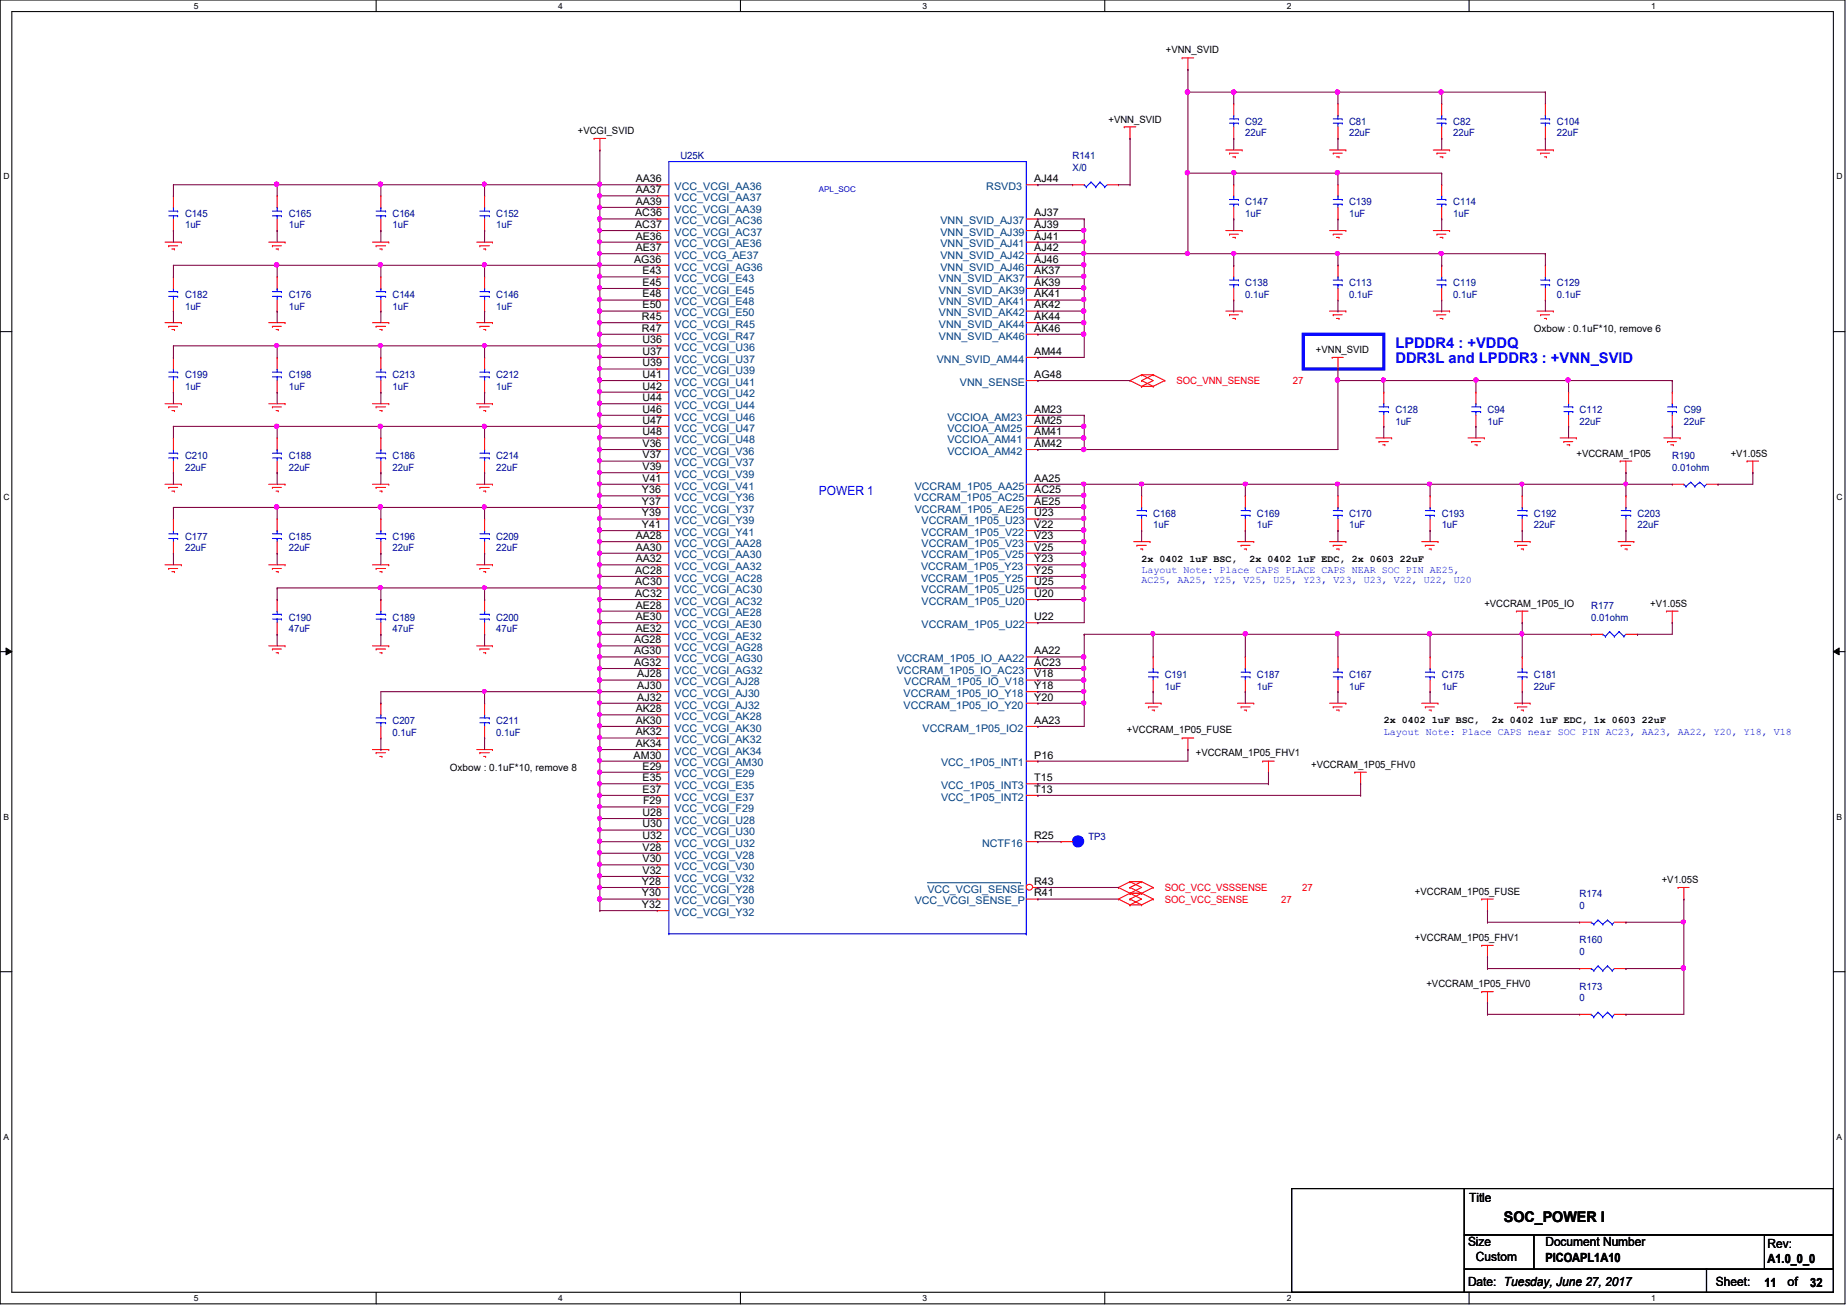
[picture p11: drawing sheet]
<svg xmlns="http://www.w3.org/2000/svg" width="297mm" height="210mm" viewBox="0 0 297 210" stroke-linecap="round" stroke-linejoin="round" font-family="sans-serif">
<defs><g id="words">
<g font-size="2.4" fill="#00f">
<text x="224.4" y="56">LPDDR4 : +VDDQ</text>
<text x="224.4" y="58.4">DDR3L and LPDDR3 : +VNN_SVID</text>
</g>
<text font-size="2.4" x="241.8" y="196.5">SOC_POWER I</text>
<text font-size="2" fill="#00f" x="131.7" y="79.7">POWER 1</text>
<g font-size="2">
<text x="236.3" y="193.3">Title</text>
<text x="236.1" y="200.4">Size</text>
<text x="237.4" y="202.8">Custom</text>
<text x="248.5" y="200.4">Document Number</text>
<text x="248.5" y="202.9">PICOAPL1A10</text>
<text x="284.3" y="200.7">Rev:</text>
<text x="284.3" y="203.1">A1.0_0_0</text>
<text x="236.1" y="206.8">Date: Tuesday, June 27, 2017</text>
<text x="276" y="206.8">Sheet:</text>
<text x="283.8" y="207">11</text>
<text x="287.5" y="206.8">of</text>
<text x="291.1" y="207">32</text>
</g>
<g font-size="1.7">
<text x="102.2" y="29.3">AA36</text>
<text x="166.3" y="29.3">AJ44</text>
<text x="102.1" y="34.8">AC36</text>
<text x="102.2" y="31.1">AA37</text>
<text x="102.2" y="32.9">AA39</text>
<text x="166.3" y="34.8">AJ37</text>
<text x="102.1" y="36.7">AC37</text>
<text x="102.2" y="38.5">AE36</text>
<text x="102.2" y="40.4">AE37</text>
<text x="166.3" y="36.7">AJ39</text>
<text x="166.3" y="38.5">AJ41</text>
<text x="166.3" y="40.4">AJ42</text>
<text x="102" y="42.2">AG36</text>
<text x="103.3" y="46">E45</text>
<text x="103.3" y="44.1">E43</text>
<text x="103.3" y="47.8">E48</text>
<text x="166.3" y="42.2">AJ46</text>
<text x="166.3" y="44.1">AK37</text>
<text x="166.3" y="46">AK39</text>
<text x="166.3" y="47.8">AK41</text>
<text x="103.2" y="51.5">R45</text>
<text x="103.2" y="53.3">R47</text>
<text x="103.3" y="49.6">E50</text>
<text x="166.3" y="49.6">AK42</text>
<text x="166.3" y="51.5">AK44</text>
<text x="166.3" y="53.3">AK46</text>
<text x="103.3" y="55.2">U36</text>
<text x="103.3" y="57.1">U37</text>
<text x="103.3" y="58.9">U39</text>
<text x="166.3" y="57.1">AM44</text>
<text x="103.3" y="60.8">U41</text>
<text x="103.3" y="62.7">U42</text>
<text x="103.3" y="64.5">U44</text>
<text x="166.3" y="60.8">AG48</text>
<text x="103.3" y="66.4">U46</text>
<text x="103.3" y="68.2">U47</text>
<text x="103.3" y="70">U48</text>
<text x="103.3" y="71.9">V36</text>
<text x="166.3" y="66.4">AM23</text>
<text x="166.3" y="68.2">AM25</text>
<text x="166.3" y="70">AM41</text>
<text x="166.3" y="71.9">AM42</text>
<text x="103.3" y="73.7">V37</text>
<text x="103.3" y="75.6">V39</text>
<text x="103.3" y="77.5">V41</text>
<text x="166.3" y="77.5">AA25</text>
<text x="103.2" y="79.3">Y36</text>
<text x="103.2" y="81.2">Y37</text>
<text x="103.2" y="83.1">Y39</text>
<text x="166.3" y="79.3">AC25</text>
<text x="166.3" y="81.2">AE25</text>
<text x="166.3" y="83.1">U23</text>
<text x="102.2" y="86.7">AA28</text>
<text x="102.2" y="88.6">AA30</text>
<text x="103.2" y="84.9">Y41</text>
<text x="166.3" y="84.9">V22</text>
<text x="166.3" y="86.7">V23</text>
<text x="166.3" y="88.6">V25</text>
<text x="102.1" y="92.3">AC28</text>
<text x="102.1" y="94.1">AC30</text>
<text x="102.2" y="90.4">AA32</text>
<text x="166.3" y="90.4">Y23</text>
<text x="166.3" y="94.1">U25</text>
<text x="166.3" y="92.3">Y25</text>
<text x="102.1" y="96">AC32</text>
<text x="102.2" y="97.9">AE28</text>
<text x="102.2" y="99.7">AE30</text>
<text x="102.2" y="101.6">AE32</text>
<text x="166.3" y="99.7">U22</text>
<text x="166.3" y="96">U20</text>
<text x="102" y="103.5">AG28</text>
<text x="102" y="105.2">AG30</text>
<text x="102" y="107.1">AG32</text>
<text x="166.3" y="105.2">AA22</text>
<text x="166.3" y="107.1">AC23</text>
<text x="102.5" y="109">AJ28</text>
<text x="102.5" y="110.8">AJ30</text>
<text x="102.5" y="112.7">AJ32</text>
<text x="166.3" y="109">V18</text>
<text x="166.3" y="110.8">Y18</text>
<text x="166.3" y="112.7">Y20</text>
<text x="102.2" y="114.6">AK28</text>
<text x="102.2" y="116.4">AK30</text>
<text x="102.2" y="118.3">AK32</text>
<text x="166.3" y="116.4">AA23</text>
<text x="101.9" y="122">AM30</text>
<text x="102.2" y="120.1">AK34</text>
<text x="103.3" y="125.6">E35</text>
<text x="103.3" y="123.8">E29</text>
<text x="166.3" y="122">P16</text>
<text x="166.3" y="125.6">T15</text>
<text x="103.3" y="127.5">E37</text>
<text x="103.3" y="131.2">U28</text>
<text x="103.4" y="129.4">F29</text>
<text x="166.3" y="127.5">T13</text>
<text x="103.3" y="133.1">U30</text>
<text x="103.3" y="135">U32</text>
<text x="103.3" y="136.8">V28</text>
<text x="166.3" y="135">R25</text>
<text x="103.2" y="142.3">Y28</text>
<text x="103.3" y="138.7">V30</text>
<text x="103.3" y="140.5">V32</text>
<text x="166.3" y="142.3">R43</text>
<text x="103.2" y="144.2">Y30</text>
<text x="103.2" y="146.1">Y32</text>
<text x="166.3" y="144.2">R41</text>
</g>
<g font-size="1.7" fill="#004080">
<text x="108.5" y="30.6">VCC_VCGI_AA36</text>
<text x="108.5" y="32.3">VCC_VCGI_AA37</text>
<text x="108.5" y="34.2">VCC_VCGI_AA39</text>
<text x="158.6" y="30.6">RSVD3</text>
<text x="108.5" y="37.9">VCC_VCGI_AC37</text>
<text x="108.5" y="39.8">VCC_VCGI_AE36</text>
<text x="108.5" y="41.7">VCC_VCG_AE37</text>
<text x="108.5" y="36.1">VCC_VCGI_AC36</text>
<text x="151.3" y="36.1">VNN_SVID_AJ37</text>
<text x="151.3" y="37.9">VNN_SVID_AJ39</text>
<text x="151.3" y="39.8">VNN_SVID_AJ41</text>
<text x="151.3" y="41.7">VNN_SVID_AJ42</text>
<text x="108.5" y="47.2">VCC_VCGI_E45</text>
<text x="108.5" y="43.5">VCC_VCGI_AG36</text>
<text x="108.5" y="45.4">VCC_VCGI_E43</text>
<text x="151" y="45.4">VNN_SVID_AK37</text>
<text x="151" y="47.2">VNN_SVID_AK39</text>
<text x="151.3" y="43.5">VNN_SVID_AJ46</text>
<text x="108.5" y="49.1">VCC_VCGI_E48</text>
<text x="108.5" y="52.7">VCC_VCGI_R45</text>
<text x="108.5" y="50.9">VCC_VCGI_E50</text>
<text x="151" y="49.1">VNN_SVID_AK41</text>
<text x="151" y="50.9">VNN_SVID_AK42</text>
<text x="151" y="52.7">VNN_SVID_AK44</text>
<text x="108.5" y="54.6">VCC_VCGI_R47</text>
<text x="108.5" y="56.5">VCC_VCGI_U36</text>
<text x="108.5" y="58.3">VCC_VCGI_U37</text>
<text x="150.7" y="58.3">VNN_SVID_AM44</text>
<text x="151" y="54.6">VNN_SVID_AK46</text>
<text x="108.5" y="60.2">VCC_VCGI_U39</text>
<text x="108.5" y="62.1">VCC_VCGI_U41</text>
<text x="108.5" y="63.9">VCC_VCGI_U42</text>
<text x="108.5" y="65.8">VCC_VCGI_U44</text>
<text x="154.4" y="62.1">VNN_SENSE</text>
<text x="108.5" y="67.6">VCC_VCGI_U46</text>
<text x="108.5" y="69.4">VCC_VCGI_U47</text>
<text x="108.5" y="71.3">VCC_VCGI_U48</text>
<text x="152.4" y="67.6">VCCIOA_AM23</text>
<text x="152.4" y="69.4">VCCIOA_AM25</text>
<text x="152.4" y="71.3">VCCIOA_AM41</text>
<text x="108.5" y="73.2">VCC_VCGI_V36</text>
<text x="108.5" y="75">VCC_VCGI_V37</text>
<text x="108.5" y="76.9">VCC_VCGI_V39</text>
<text x="152.4" y="73.2">VCCIOA_AM42</text>
<text x="108.5" y="78.7">VCC_VCGI_V41</text>
<text x="108.5" y="80.6">VCC_VCGI_Y36</text>
<text x="108.5" y="82.5">VCC_VCGI_Y37</text>
<text x="147" y="80.6">VCCRAM_1P05_AC25</text>
<text x="147.1" y="78.7">VCCRAM_1P05_AA25</text>
<text x="147.1" y="82.5">VCCRAM_1P05_AE25</text>
<text x="108.5" y="84.3">VCC_VCGI_Y39</text>
<text x="108.5" y="86.2">VCC_VCGI_Y41</text>
<text x="108.5" y="88">VCC_VCGI_AA28</text>
<text x="108.5" y="89.8">VCC_VCGI_AA30</text>
<text x="148.2" y="84.3">VCCRAM_1P05_U23</text>
<text x="148.2" y="86.2">VCCRAM_1P05_V22</text>
<text x="148.2" y="88">VCCRAM_1P05_V23</text>
<text x="148.2" y="89.8">VCCRAM_1P05_V25</text>
<text x="108.5" y="91.7">VCC_VCGI_AA32</text>
<text x="108.5" y="93.6">VCC_VCGI_AC28</text>
<text x="108.5" y="95.4">VCC_VCGI_AC30</text>
<text x="148.1" y="91.7">VCCRAM_1P05_Y23</text>
<text x="148.1" y="93.6">VCCRAM_1P05_Y25</text>
<text x="148.2" y="95.4">VCCRAM_1P05_U25</text>
<text x="108.5" y="97.3">VCC_VCGI_AC32</text>
<text x="108.5" y="99.1">VCC_VCGI_AE28</text>
<text x="108.5" y="101">VCC_VCGI_AE30</text>
<text x="148.2" y="101">VCCRAM_1P05_U22</text>
<text x="148.2" y="97.3">VCCRAM_1P05_U20</text>
<text x="108.5" y="102.9">VCC_VCGI_AE32</text>
<text x="108.5" y="104.7">VCC_VCGI_AG28</text>
<text x="108.5" y="106.5">VCC_VCGI_AG30</text>
<text x="144.3" y="106.5">VCCRAM_1P05_IO_AA22</text>
<text x="108.5" y="108.4">VCC_VCGI_AG32</text>
<text x="108.5" y="110.2">VCC_VCGI_AJ28</text>
<text x="108.5" y="112.1">VCC_VCGI_AJ30</text>
<text x="108.5" y="114">VCC_VCGI_AJ32</text>
<text x="144.2" y="108.4">VCCRAM_1P05_IO_AC23</text>
<text x="145.3" y="112.1">VCCRAM_1P05_IO_Y18</text>
<text x="145.3" y="114">VCCRAM_1P05_IO_Y20</text>
<text x="145.4" y="110.2">VCCRAM_1P05_IO_V18</text>
<text x="108.5" y="115.8">VCC_VCGI_AK28</text>
<text x="108.5" y="117.7">VCC_VCGI_AK30</text>
<text x="108.5" y="119.5">VCC_VCGI_AK32</text>
<text x="148.4" y="117.7">VCCRAM_1P05_IO2</text>
<text x="108.5" y="121.4">VCC_VCGI_AK34</text>
<text x="108.5" y="123.3">VCC_VCGI_AM30</text>
<text x="108.5" y="125.1">VCC_VCGI_E29</text>
<text x="151.3" y="123.3">VCC_1P05_INT1</text>
<text x="108.5" y="130.6">VCC_VCGI_F29</text>
<text x="108.5" y="126.9">VCC_VCGI_E35</text>
<text x="108.5" y="128.8">VCC_VCGI_E37</text>
<text x="151.3" y="126.9">VCC_1P05_INT3</text>
<text x="151.3" y="128.8">VCC_1P05_INT2</text>
<text x="108.5" y="132.5">VCC_VCGI_U28</text>
<text x="108.5" y="134.4">VCC_VCGI_U30</text>
<text x="108.5" y="136.2">VCC_VCGI_U32</text>
<text x="157.9" y="136.2">NCTF16</text>
<text x="108.5" y="138.1">VCC_VCGI_V28</text>
<text x="108.5" y="140">VCC_VCGI_V30</text>
<text x="108.5" y="141.8">VCC_VCGI_V32</text>
<text x="108.5" y="143.6">VCC_VCGI_Y28</text>
<text x="149.1" y="143.6">VCC_VCGI_SENSE</text>
<text x="108.5" y="145.5">VCC_VCGI_Y30</text>
<text x="108.5" y="147.3">VCC_VCGI_Y32</text>
<text x="147.1" y="145.5">VCC_VCGI_SENSE_P</text>
</g>
<g font-size="1.6">
<text x="187.5" y="8.6">+VNN_SVID</text>
<text x="92.9" y="21.6">+VCGI_SVID</text>
<text x="178.3" y="19.7">+VNN_SVID</text>
<text x="246.7" y="53.4">Oxbow : 0.1uF*10, remove 6</text>
<text x="211.6" y="56.8">+VNN_SVID</text>
<text x="253.5" y="73.5">+VCCRAM_1P05</text>
<text x="278.3" y="73.5">+V1.05S</text>
<text x="183.6" y="90.3">2x 0402 1uF BSC,</text>
<text x="201" y="90.3">2x 0402 1uF EDC, 2x 0603 22uF</text>
<text x="238.7" y="97.6">+VCCRAM_1P05_IO</text>
<text x="265.4" y="97.6">+V1.05S</text>
<text x="181.2" y="117.9">+VCCRAM_1P05_FUSE</text>
<text x="222.5" y="116.3">2x 0402 1uF BSC,</text>
<text x="239.9" y="116.3">2x 0402 1uF EDC, 1x 0603 22uF</text>
<text x="72.3" y="124">Oxbow : 0.1uF*10, remove 8</text>
<text x="192.3" y="121.7">+VCCRAM_1P05_FHV1</text>
<text x="210.9" y="123.5">+VCCRAM_1P05_FHV0</text>
<text x="227.5" y="143.9">+VCCRAM_1P05_FUSE</text>
<text x="267.2" y="142.1">+V1.05S</text>
<text x="227.5" y="151.4">+VCCRAM_1P05_FHV1</text>
<text x="229.4" y="158.8">+VCCRAM_1P05_FHV0</text>
</g>
<g font-size="1.6" fill="#000080">
<text x="200.3" y="20.1">C92</text>
<text x="200.3" y="21.9">22uF</text>
<text x="217" y="20.1">C81</text>
<text x="217" y="21.9">22uF</text>
<text x="233.7" y="20.1">C82</text>
<text x="233.7" y="21.9">22uF</text>
<text x="250.4" y="20.1">C104</text>
<text x="250.4" y="21.9">22uF</text>
<text x="109.4" y="25.7">U25K</text>
<text x="172.5" y="25.7">R141</text>
<text x="172.5" y="27.5">X/0</text>
<text x="29.8" y="34.9">C145</text>
<text x="46.4" y="34.9">C165</text>
<text x="63.1" y="34.9">C164</text>
<text x="79.8" y="34.9">C152</text>
<text x="200.3" y="33">C147</text>
<text x="200.3" y="34.9">1uF</text>
<text x="217" y="33">C139</text>
<text x="217" y="34.9">1uF</text>
<text x="233.7" y="33">C114</text>
<text x="233.7" y="34.9">1uF</text>
<text x="29.8" y="36.7">1uF</text>
<text x="46.4" y="36.7">1uF</text>
<text x="63.1" y="36.7">1uF</text>
<text x="79.8" y="36.7">1uF</text>
<text x="29.8" y="47.9">C182</text>
<text x="46.4" y="47.9">C176</text>
<text x="63.1" y="47.9">C144</text>
<text x="79.8" y="47.9">C146</text>
<text x="200.3" y="46.1">C138</text>
<text x="200.3" y="47.9">0.1uF</text>
<text x="217" y="46.1">C113</text>
<text x="217" y="47.9">0.1uF</text>
<text x="233.7" y="46.1">C119</text>
<text x="233.7" y="47.9">0.1uF</text>
<text x="250.4" y="46.1">C129</text>
<text x="250.4" y="47.9">0.1uF</text>
<text x="29.8" y="49.8">1uF</text>
<text x="46.4" y="49.8">1uF</text>
<text x="63.1" y="49.8">1uF</text>
<text x="79.8" y="49.8">1uF</text>
<text x="29.8" y="60.9">C199</text>
<text x="29.8" y="62.7">1uF</text>
<text x="46.4" y="60.9">C198</text>
<text x="46.4" y="62.7">1uF</text>
<text x="63.1" y="60.9">C213</text>
<text x="63.1" y="62.7">1uF</text>
<text x="79.8" y="60.9">C212</text>
<text x="79.8" y="62.7">1uF</text>
<text x="224.4" y="66.5">C128</text>
<text x="224.4" y="68.3">1uF</text>
<text x="239.2" y="66.5">C94</text>
<text x="239.2" y="68.3">1uF</text>
<text x="254" y="66.5">C112</text>
<text x="254" y="68.3">22uF</text>
<text x="270.8" y="66.5">C99</text>
<text x="270.8" y="68.3">22uF</text>
<text x="29.8" y="73.8">C210</text>
<text x="29.8" y="75.7">22uF</text>
<text x="46.4" y="73.8">C188</text>
<text x="46.4" y="75.7">22uF</text>
<text x="63.1" y="73.8">C186</text>
<text x="63.1" y="75.7">22uF</text>
<text x="79.8" y="73.8">C214</text>
<text x="79.8" y="75.7">22uF</text>
<text x="268.9" y="73.8">R190</text>
<text x="268.9" y="75.7">0.01ohm</text>
<text x="185.5" y="83.1">C168</text>
<text x="202.1" y="83.1">C169</text>
<text x="217" y="83.1">C170</text>
<text x="231.9" y="83.1">C193</text>
<text x="246.7" y="83.1">C192</text>
<text x="263.4" y="83.1">C203</text>
<text x="29.8" y="86.9">C177</text>
<text x="29.8" y="88.6">22uF</text>
<text x="46.4" y="86.9">C185</text>
<text x="46.4" y="88.6">22uF</text>
<text x="63.1" y="86.9">C196</text>
<text x="63.1" y="88.6">22uF</text>
<text x="79.8" y="86.9">C209</text>
<text x="79.8" y="88.6">22uF</text>
<text x="185.5" y="85">1uF</text>
<text x="202.1" y="85">1uF</text>
<text x="217" y="85">1uF</text>
<text x="231.9" y="85">1uF</text>
<text x="246.7" y="85">22uF</text>
<text x="263.4" y="85">22uF</text>
<text x="46.4" y="99.8">C190</text>
<text x="46.4" y="101.7">47uF</text>
<text x="63.1" y="99.8">C189</text>
<text x="63.1" y="101.7">47uF</text>
<text x="79.8" y="99.8">C200</text>
<text x="79.8" y="101.7">47uF</text>
<text x="255.9" y="98">R177</text>
<text x="255.9" y="99.8">0.01ohm</text>
<text x="187.3" y="109.1">C191</text>
<text x="187.3" y="110.9">1uF</text>
<text x="202.1" y="109.1">C187</text>
<text x="202.1" y="110.9">1uF</text>
<text x="217" y="109.1">C167</text>
<text x="217" y="110.9">1uF</text>
<text x="231.9" y="109.1">C175</text>
<text x="231.9" y="110.9">1uF</text>
<text x="246.7" y="109.1">C181</text>
<text x="246.7" y="110.9">22uF</text>
<text x="63.1" y="116.5">C207</text>
<text x="63.1" y="118.4">0.1uF</text>
<text x="79.8" y="116.5">C211</text>
<text x="79.8" y="118.4">0.1uF</text>
<text x="175" y="135">TP3</text>
<text x="254" y="144.3">R174</text>
<text x="254" y="146.1">0</text>
<text x="254" y="151.7">R160</text>
<text x="254" y="153.6">0</text>
<text x="254" y="159.2">R173</text>
<text x="254" y="161">0</text>
</g>
<g font-size="1.6" fill="#f00">
<text x="189.2" y="61.8">SOC_VNN_SENSE</text>
<text x="207.9" y="61.8">27</text>
<text x="187.3" y="143.3">SOC_VCC_VSSSENSE</text>
<text x="209.4" y="143.3">27</text>
<text x="187.3" y="145.2">SOC_VCC_SENSE</text>
<text x="206" y="145.2">27</text>
</g>
<g font-size="1.6" fill="#00f">
<text x="183.6" y="92.2">Layout Note: Place CAPS PLACE CAPS NEAR SOC PIN AE25,</text>
<text x="183.6" y="93.8">AC25, AA25, Y25, V25, U25, Y23, V23, U23, V22, U22, U20</text>
<text x="222.5" y="118.2">Layout Note: Place CAPS near SOC PIN AC23, AA23, AA22, Y20, Y18, V18</text>
</g>
<g font-size="1.4">
<text x="31.2" y="1.4">5</text>
<text x="89.8" y="1.4">4</text>
<text x="148.4" y="1.4">3</text>
<text x="207" y="1.4">2</text>
<text x="265.6" y="1.4">1</text>
<text x=".5" y="28.9">D</text>
<text x="295.4" y="28.9">D</text>
<text x=".5" y="80.3">C</text>
<text x="295.4" y="80.3">C</text>
<text x=".5" y="131.8">B</text>
<text x="295.4" y="131.8">B</text>
<text x=".5" y="183.3">A</text>
<text x="295.4" y="183.3">A</text>
<text x="31.2" y="209.3">5</text>
<text x="89.8" y="209.3">4</text>
<text x="148.4" y="209.3">3</text>
<text x="207" y="209.3">2</text>
<text x="265.6" y="209.3">1</text>
</g>
<text font-size="1.3" fill="#00f" x="131.7" y="30.9">APL_SOC</text>
</g></defs>
<path d="M0 0h296.7v209.7h-296.7zM1.9 1.9h292.9v206h-292.9z" fill="none" stroke="#000" stroke-width=".17"/>
<g fill="#fff">
<path d="M31.2 .2h.8v1.5h-.8z"/>
<path d="M31.2 208h.8v1.5h-.8z"/>
</g>
<path d="M60.5 0v1.9M60.5 207.9v1.8" fill="none" stroke="#000" stroke-width=".17"/>
<g fill="#fff">
<path d="M89.8 .2h.7v1.5h-.7z"/>
<path d="M89.8 208h.7v1.5h-.7z"/>
</g>
<path d="M119.1 0v1.9M119.1 207.9v1.8" fill="none" stroke="#000" stroke-width=".17"/>
<g fill="#fff">
<path d="M148.4 .2h.7v1.5h-.7z"/>
<path d="M148.4 208h.7v1.5h-.7z"/>
</g>
<path d="M177.7 0v1.9M177.7 207.9v1.8" fill="none" stroke="#000" stroke-width=".17"/>
<g fill="#fff">
<path d="M207 .2h.7v1.5h-.7z"/>
<path d="M207 208h.7v1.5h-.7z"/>
</g>
<path d="M236.3 0v1.9M236.3 207.9v1.8" fill="none" stroke="#000" stroke-width=".17"/>
<g fill="#fff">
<path d="M265.6 .2h.7v1.5h-.7z"/>
<path d="M265.6 208h.7v1.5h-.7z"/>
<path d="M.5 27.6h1.1v1.5h-1.1z"/>
<path d="M295.4 27.6h1v1.5h-1z"/>
<path d="M.5 79.1h1.1v1.5h-1.1z"/>
<path d="M295.4 79.1h1v1.5h-1z"/>
</g>
<path d="M0 53.3h1.9M294.8 53.3h1.9" fill="none" stroke="#000" stroke-width=".17"/>
<g fill="#fff">
<path d="M.5 130.6h1v1.5h-1z"/>
<path d="M295.4 130.6h.9v1.5h-.9z"/>
</g>
<path d="M0 104.8h1.9M294.8 104.8h1.9" fill="none" stroke="#000" stroke-width=".17"/>
<path d="M1 104.2l.9 .6-.9 .5zM294.8 104.8l1-.6v1.1z" fill="#000"/>
<path d="M1 104.2l.9 .6-.9 .5zM294.8 104.8l1-.6v1.1z" fill="none" stroke="#000" stroke-width=".16"/>
<g fill="#fff">
<path d="M.5 182h1v1.6h-1z"/>
<path d="M295.4 182h.9v1.6h-.9z"/>
</g>
<path d="M0 156.3h1.9M294.8 156.3h1.9M207.7 191.2h27.8v16.7h-27.8zM235.5 198.6h11.2v5.5h-11.2zM235.5 191.2h59.3v7.4h-59.3zM246.7 198.6h48.1v5.5h-48.1zM283.8 198.6h11v5.5h-11zM235.5 204.1h38.9v3.8h-38.9zM274.4 204.1h20.4v3.8h-20.4z" fill="none" stroke="#000" stroke-width=".17"/>
<path d="M209.6 53.8h12.9v5.6h-12.9z" fill="none" stroke="#00f" stroke-width=".51"/>
<g fill="none" stroke="#f00" stroke-width=".17">
<path d="M190.1 9.3h.1M190.1 9.3h1.9M191 11.2h.1M191 9.3v1.9M198.4 16.7h.1M198.4 16.7v1.8M215.2 16.7h.1M215.2 16.7v1.8M248.5 16.7h.1M248.5 16.7v1.8M26.5 38.9h2.7M27.1 39.5h.1"/>
<path d="M27.1 39.5h1.5M27.9 37.1h.1M27.9 31.5h.1M27.9 31.5v1.9M27.9 35.2v1.9M29.2 38.9h.1M43.2 38.9h2.6M43.8 39.5h.1M43.8 39.5h1.5M44.6 37.1h.1M44.6 31.5h.1M44.6 31.5v1.9"/>
<path d="M44.6 35.2v1.9M45.8 38.9h.1M59.9 38.9h2.6M60.5 39.5h.1M60.5 39.5h1.5M61.3 37.1h.1M61.3 31.5h.1M61.3 31.5v1.9M61.3 35.2v1.9M62.5 38.9h.1M76.7 38.9h2.5M77.2 39.5h.1"/>
<path d="M77.2 39.5h1.5M79.2 38.9h.1M95.5 22.3h.1M95.5 22.3h1.9M96.5 24.1h.1M96.5 22.3v1.8M105.7 37.1h.1M105.7 38.9h.1M105.7 35.2h.1M105.7 29.7h.1M105.7 31.5h.1M105.7 33.4h.1"/>
<path d="M105.7 37.1h1.9M105.7 38.9h1.9M105.7 29.7h1.9M105.7 35.2h1.9M105.7 31.5h1.9M105.7 33.4h1.9M165.1 37.1h1.8M165.1 38.9h1.8M165.1 29.7h1.8M165.1 35.2h1.8M166.9 29.7h.1M166.9 35.2h.1"/>
<path d="M166.9 37.1h.1M166.9 38.9h.1M172.5 29.7h.1M172.5 29.7h1.9M178.1 29.7h1.8M179.9 29.7h.1M180.8 20.4h.1M180.8 20.4h1.9M181.7 22.3h.1M181.7 20.4v1.9M197.1 24.1h2.7M197.1 37.1h2.7"/>
<path d="M197.7 24.6h.1M197.7 37.7h.1M197.7 24.6h1.5M197.7 37.7h1.5M198.2 25.2h.5M198.2 38.2h.5M198.4 22.3h.1M198.4 20.4v1.9M198.7 25.2h.1M198.7 38.2h.1M199.8 24.1h.1M199.8 37.1h.1"/>
<path d="M213.8 24.1h2.6M213.8 37.1h2.6M214.4 24.6h.1M214.4 37.7h.1M214.4 24.6h1.5M214.4 37.7h1.5M214.9 25.2h.4M214.9 38.2h.4M215.2 35.2h.1M215.2 29.7h.1M215.2 22.3h.1M215.2 20.4v1.9"/>
<path d="M215.2 29.7v1.8M215.2 33.4v1.8M215.3 25.2h.1M215.3 38.2h.1M216.4 24.1h.1M216.4 37.1h.1M230.5 24.1h2.6M230.5 37.1h2.6M231.1 24.6h.1M231.1 37.7h.1M231.1 24.6h1.4M231.1 37.7h1.4"/>
<path d="M231.6 25.2h.4M231.6 38.2h.4M232 25.2h.1M232 38.2h.1M233.1 24.1h.1M233.1 37.1h.1M247.2 24.1h2.6M247.8 24.6h.1M247.8 24.6h1.4M248.4 25.2h.3M248.5 22.3h.1M248.5 20.4v1.9"/>
<path d="M248.7 25.2h.1M249.8 24.1h.1M26.5 51.9h2.7M27.1 52.5h.1M27.1 52.5h1.5M27.6 40h.5M27.6 53h.5M27.9 50h.1M27.9 44.5h.1M27.9 57.5h.1M27.9 44.5v1.9M27.9 48.3v1.7"/>
<path d="M27.9 57.5v1.9M28.1 40h.1M28.1 53h.1M29.2 51.9h.1M43.2 51.9h2.6M43.8 52.5h.1M43.8 52.5h1.5M44.4 40h.3M44.4 53h.3M44.6 50h.1M44.6 44.5h.1M44.6 57.5h.1"/>
<path d="M44.6 44.5v1.9M44.6 48.3v1.7M44.6 57.5v1.9M44.7 40h.1M44.7 53h.1M45.8 51.9h.1M59.9 51.9h2.6M60.5 52.5h.1M60.5 52.5h1.5M61.1 40h.3M61.1 53h.3M61.3 57.5h.1"/>
<path d="M61.3 57.5v1.9M61.4 40h.1M61.4 53h.1M62.5 51.9h.1M76.7 51.9h2.5M77.2 52.5h.1M77.2 52.5h1.5M77.8 40h.3M77.8 53h.3M78.1 40h.1M78.1 53h.1M79.2 51.9h.1"/>
<path d="M105.7 46.4h.1M105.7 40.8h.1M105.7 42.7h.1M105.7 44.5h.1M105.7 48.3h.1M105.7 51.9h.1M105.7 53.8h.1M105.7 55.6h.1M105.7 57.5h.1M105.7 59.4h.1M105.7 50h.1M105.7 50h1.9"/>
<path d="M105.7 51.9h1.9M105.7 57.5h1.9M105.7 46.4h1.9M105.7 40.8h1.9M105.7 42.7h1.9M105.7 44.5h1.9M105.7 48.3h1.9M105.7 53.8h1.9M105.7 55.6h1.9M105.7 59.4h1.9M165.1 50h1.8M165.1 51.9h1.8"/>
<path d="M165.1 57.5h1.8M165.1 46.4h1.8M165.1 40.8h1.8M165.1 42.7h1.8M165.1 44.5h1.8M165.1 48.3h1.8M165.1 53.8h1.8M166.9 40.8h.1M166.9 42.7h.1M166.9 44.5h.1M166.9 46.4h.1M166.9 48.3h.1"/>
<path d="M166.9 50h.1M166.9 51.9h.1M166.9 53.8h.1M166.9 57.5h.1M197.1 50h2.7M197.7 50.6h.1M197.7 50.6h1.5M198.2 51.2h.5M198.4 48.3h.1M198.4 42.7h.1M198.4 42.7v1.8M198.4 46.4v1.9"/>
<path d="M198.7 51.2h.1M199.8 50h.1M213.8 50h2.6M214.2 57.5h.1M214.2 57.5h1.8M214.4 50.6h.1M214.4 50.6h1.5M214.9 51.2h.4M215.2 59.4h.1M215.2 48.3h.1M215.2 42.7h.1M215.2 42.7v1.8"/>
<path d="M215.2 46.4v1.9M215.2 57.5v1.9M215.3 51.2h.1M216.4 50h.1M230.5 50h2.6M231.1 50.6h.1M231.1 50.6h1.4M231.6 51.2h.4M231.9 48.3h.1M231.9 42.7h.1M231.9 42.7v1.8M231.9 46.4v1.9"/>
<path d="M232 51.2h.1M233.1 50h.1M247.2 50h2.6M247.8 50.6h.1M247.8 50.6h1.4M248.4 51.2h.3M248.5 48.3h.1M248.5 42.7h.1M248.5 42.7v1.8M248.5 46.4v1.9M248.7 51.2h.1M249.8 50h.1"/>
<path d="M26.5 77.9h2.7M26.5 64.9h2.7M27.1 78.4h.1M27.1 65.4h.1M27.1 78.4h1.5M27.1 65.4h1.5M27.6 79h.5M27.6 66h.5M27.9 76h.1M27.9 70.4h.1M27.9 63.1h.1M27.9 61.2v1.9"/>
<path d="M27.9 70.4v1.9M27.9 74.2v1.8M28.1 79h.1M28.1 66h.1M29.2 77.9h.1M29.2 64.9h.1M43.2 77.9h2.6M43.2 64.9h2.6M43.8 78.4h.1M43.8 65.4h.1M43.8 78.4h1.5M43.8 65.4h1.5"/>
<path d="M44.4 79h.3M44.4 66h.3M44.6 76h.1M44.6 70.4h.1M44.6 63.1h.1M44.6 61.2v1.9M44.6 70.4v1.9M44.6 74.2v1.8M44.7 79h.1M44.7 66h.1M45.8 77.9h.1M45.8 64.9h.1"/>
<path d="M59.9 77.9h2.6M59.9 64.9h2.6M60.5 78.4h.1M60.5 65.4h.1M60.5 78.4h1.5M60.5 65.4h1.5M61.1 79h.3M61.1 66h.3M61.3 63.1h.1M61.3 76h.1M61.3 70.4h.1M61.3 61.2v1.9"/>
<path d="M61.3 70.4v1.9M61.3 74.2v1.8M61.4 79h.1M61.4 66h.1M62.5 77.9h.1M62.5 64.9h.1M76.7 77.9h2.5M76.7 64.9h2.5M77.2 78.4h.1M77.2 65.4h.1M77.2 78.4h1.5M77.2 65.4h1.5"/>
<path d="M77.8 79h.3M77.8 66h.3M77.9 76h.1M77.9 70.4h.1M77.9 70.4v1.9M77.9 74.2v1.8M78.1 79h.1M78.1 66h.1M79.2 77.9h.1M79.2 64.9h.1M105.7 61.2h.1M105.7 63.1h.1"/>
<path d="M105.7 64.9h.1M105.7 66.8h.1M105.7 68.6h.1M105.7 70.4h.1M105.7 72.3h.1M105.7 74.2h.1M105.7 76h.1M105.7 77.9h.1M105.7 79.8h.1M105.7 70.4h1.9M105.7 77.9h1.9M105.7 64.9h1.9"/>
<path d="M105.7 74.2h1.9M105.7 61.2h1.9M105.7 63.1h1.9M105.7 66.8h1.9M105.7 68.6h1.9M105.7 72.3h1.9M105.7 76h1.9M105.7 79.8h1.9M165.1 70.4h1.8M165.1 77.9h1.8M165.1 66.8h1.8M165.1 68.6h1.8"/>
<path d="M165.1 72.3h1.8M165.1 79.8h1.8M166.9 77.9h.1M166.9 79.8h.1M166.9 66.8h.1M166.9 68.6h.1M166.9 70.4h.1M166.9 72.3h.1M181.7 61.2h.1M181.7 61.2l1.9 .9M183.6 62.1h.1M183.6 60.3h.1"/>
<path d="M183.6 61.2h.1M183.6 79.8h.1M183.6 60.3h1.9M183.6 62.1h1.9M183.6 60.3l-1.9 .9M183.6 60.3l1.9 .9-1.9 .9M183.6 61.2l1.9 .9M183.6 79.8v1.8M185.5 60.3h.1M185.5 62.1h.1M185.5 60.3l1.8 .9M185.5 60.3l-1.9 .9"/>
<path d="M187.3 61.2h.1M187.3 61.2l-1.8 .9M200.3 79.8h.1M200.3 79.8v1.8M221.3 70.4h2.5M221.8 71h.1M221.8 71h1.5M222.4 71.5h.3M222.5 68.6h.1M222.5 63.1h.1M222.5 63.1v1.8M222.5 66.8v1.8"/>
<path d="M222.7 71.5h.1M223.8 70.4h.1M230 79.8h.1M230 79.8v1.8M236.1 70.4h2.6M236.7 71h.1M236.7 71h1.4M237.2 71.5h.3M237.4 68.6h.1M237.4 63.1h.1M237.4 63.1v1.8M237.4 66.8v1.8"/>
<path d="M237.5 71.5h.1M238.7 70.4h.1M244.8 79.8h.1M244.8 79.8v1.8M250.9 70.4h2.6M251.5 71h.1M251.5 71h1.4M252 71.5h.4M252.3 68.6h.1M252.3 63.1h.1M252.3 63.1v1.8M252.3 66.8v1.8"/>
<path d="M252.4 71.5h.1M253.5 70.4h.1M260.6 74.2h.1M260.6 74.2h1.8M261.5 76h.1M261.5 79.8h.1M261.5 74.2v1.8M261.5 79.8v1.8M267.6 70.4h2.6M268.2 71h.1M268.2 71h1.4M268.7 71.5h.4"/>
<path d="M268.9 77.9h.1M268.9 68.6h.1M268.9 63.1h.1M268.9 77.9h1.9M268.9 63.1v1.8M268.9 66.8v1.8M269.1 71.5h.1M270.2 70.4h.1M274.4 77.9h1.9M276.3 77.9h.1M281 74.2h.1M281 74.2h1.8"/>
<path d="M281.9 76h.1M281.9 74.2v1.8M26.5 90.8h2.7M27.1 91.4h.1M27.1 91.4h1.5M27.6 91.9h.5M27.9 89h.1M27.9 83.5h.1M27.9 83.5v1.8M27.9 87.1v1.9M28.1 91.9h.1M29.2 90.8h.1"/>
<path d="M43.2 90.8h2.6M43.8 91.4h.1M43.8 91.4h1.5M44.4 91.9h.3M44.6 96.4h.1M44.6 89h.1M44.6 83.5h.1M44.6 83.5v1.8M44.6 87.1v1.9M44.6 96.4v1.9M44.7 91.9h.1M45.8 90.8h.1"/>
<path d="M59.9 90.8h2.6M60.5 91.4h.1M60.5 91.4h1.5M61.1 91.9h.3M61.3 96.4h.1M61.3 89h.1M61.3 83.5h.1M61.3 83.5v1.8M61.3 87.1v1.9M61.3 96.4v1.9M61.4 91.9h.1M62.5 90.8h.1"/>
<path d="M76.7 90.8h2.5M77.2 91.4h.1M77.2 91.4h1.5M77.8 91.9h.3M77.9 89h.1M77.9 83.5h.1M77.9 83.5v1.8M77.9 87.1v1.9M78.1 91.9h.1M79.2 90.8h.1M105.7 81.6h.1M105.7 83.5h.1"/>
<path d="M105.7 85.3h.1M105.7 87.1h.1M105.7 89h.1M105.7 90.8h.1M105.7 92.7h.1M105.7 94.6h.1M105.7 96.4h.1M105.7 98.3h.1M105.7 87.1h1.9M105.7 90.8h1.9M105.7 98.3h1.9M105.7 81.6h1.9"/>
<path d="M105.7 83.5h1.9M105.7 85.3h1.9M105.7 89h1.9M105.7 92.7h1.9M105.7 94.6h1.9M105.7 96.4h1.9M165.1 87.1h1.8M165.1 90.8h1.8M165.1 81.6h1.8M165.1 83.5h1.8M165.1 85.3h1.8M165.1 89h1.8"/>
<path d="M165.1 92.7h1.8M165.1 94.6h1.8M165.1 96.4h1.8M166.9 81.6h.1M166.9 83.5h.1M166.9 85.3h.1M166.9 87.1h.1M166.9 89h.1M166.9 90.8h.1M166.9 96.4h.1M166.9 94.6h.1M166.9 92.7h.1"/>
<path d="M182.3 87.1h2.7M182.8 87.7h.1M182.8 87.7h1.6M183.4 88.3h.4M183.6 85.3h.1M183.6 83.5v1.8M183.8 88.3h.1M185 87.1h.1M199 87.1h2.6M199.6 87.7h.1M199.6 87.7h1.4M200.1 88.3h.3"/>
<path d="M200.3 85.3h.1M200.3 83.5v1.8M200.4 88.3h.1M201.6 87.1h.1M213.8 87.1h2.6M214.4 87.7h.1M214.4 87.7h1.5M214.9 88.3h.4M215.3 88.3h.1M216.4 87.1h.1M228.6 87.1h2.7M229.2 87.7h.1"/>
<path d="M229.2 87.7h1.5M229.8 88.3h.4M230 85.3h.1M230 83.5v1.8M230.2 88.3h.1M231.3 87.1h.1M243.5 87.1h2.6M243.9 98.3h.1M243.9 98.3h1.8M244 87.7h.1M244 87.7h1.6M244.6 88.3h.4"/>
<path d="M244.8 85.3h.1M244.8 83.5v1.8M244.8 98.3v1.9M245 88.3h.1M246.1 87.1h.1M260.2 87.1h2.6M260.7 87.7h.1M260.7 87.7h1.6M261.3 88.3h.4M261.5 85.3h.1M261.5 83.5v1.8M261.7 88.3h.1"/>
<path d="M262.8 87.1h.1M268 98.3h.1M268 98.3h1.9M268.9 98.3v1.9M43.2 103.9h2.6M43.8 104.4h.1M43.8 104.4h1.5M44.4 105h.3M44.6 102h.1M44.6 100.2v1.8M44.7 105h.1M45.8 103.9h.1"/>
<path d="M59.9 103.9h2.6M60.5 104.4h.1M60.5 104.4h1.5M61.1 105h.3M61.3 102h.1M61.3 100.2v1.8M61.4 105h.1M62.5 103.9h.1M76.7 103.9h2.5M77.2 104.4h.1M77.2 104.4h1.5M77.8 105h.3"/>
<path d="M77.9 118.7h.1M77.9 113.1h.1M77.9 113.1v1.9M77.9 116.8v1.9M78.1 105h.1M79.2 103.9h.1M105.7 100.2h.1M105.7 102h.1M105.7 103.9h.1M105.7 105.7h.1M105.7 107.5h.1M105.7 109.4h.1"/>
<path d="M105.7 111.3h.1M105.7 113.1h.1M105.7 115h.1M105.7 116.8h.1M105.7 118.7h.1M105.7 113.1h1.9M105.7 103.9h1.9M105.7 118.7h1.9M105.7 102h1.9M105.7 100.2h1.9M105.7 105.7h1.9M105.7 107.5h1.9"/>
<path d="M105.7 109.4h1.9M105.7 111.3h1.9M105.7 115h1.9M105.7 116.8h1.9M165.1 100.2h1.8M166.9 100.2h.1M184.2 113.1h2.5M184.7 113.7h.1M184.7 113.7h1.5M185.3 114.2h.3M185.5 111.3h.1M185.5 105.7h.1"/>
<path d="M185.5 105.7v1.8M185.5 109.4v1.9M185.6 114.2h.1M186.7 113.1h.1M190.1 118.7h.1M190.1 118.7h1.9M191 118.7v1.9M199 113.1h2.6M199.6 113.7h.1M199.6 113.7h1.4M200.1 114.2h.3M200.3 111.3h.1"/>
<path d="M200.3 105.7h.1M200.3 105.7v1.8M200.3 109.4v1.9M200.4 114.2h.1M201.6 113.1h.1M213.8 113.1h2.6M214.4 113.7h.1M214.4 113.7h1.5M214.9 114.2h.4M215.3 114.2h.1M216.4 113.1h.1M228.6 113.1h2.7"/>
<path d="M229.2 113.7h.1M229.2 113.7h1.5M229.8 114.2h.4M230 111.3h.1M230 105.7h.1M230 105.7v1.8M230 109.4v1.9M230.2 114.2h.1M231.3 113.1h.1M243.5 113.1h2.6M244 113.7h.1M244 113.7h1.6"/>
<path d="M244.6 114.2h.4M244.8 100.2h.1M245 114.2h.1M246.1 113.1h.1M255.9 102h.1M255.9 102h1.9M261.5 102h1.9M263.4 102h.1M268.9 100.2h.1M59.9 120.6h2.6M60.5 121.1h.1M60.5 121.1h1.5"/>
<path d="M61.1 121.7h.3M61.4 121.7h.1M62.5 120.6h.1M76.7 120.6h2.5M77.2 121.1h.1M77.2 121.1h1.5M77.8 121.7h.3M78.1 121.7h.1M79.2 120.6h.1M105.7 129.8h.1M105.7 126.1h.1M105.7 120.6h.1"/>
<path d="M105.7 122.4h.1M105.7 124.2h.1M105.7 127.9h.1M105.7 131.7h.1M105.7 133.5h.1M105.7 135.4h.1M105.7 137.2h.1M105.7 139.1h.1M105.7 120.6h1.9M105.7 122.4h1.9M105.7 124.2h1.9M105.7 129.8h1.9"/>
<path d="M105.7 126.1h1.9M105.7 127.9h1.9M105.7 131.7h1.9M105.7 133.5h1.9M105.7 135.4h1.9M105.7 137.2h1.9M105.7 139.1h1.9M191 120.6h.1M203.1 122.4h.1M203.1 122.4h1.8M204 124.2h.1M204 122.4v1.8"/>
<path d="M217.9 124.2h.1M217.9 124.2h1.8M218.8 126.1h.1M218.8 124.2v1.9M105.7 141h.1M105.7 142.7h.1M105.7 144.6h.1M105.7 146.5h.1M105.7 142.7h1.9M105.7 144.6h1.9M105.7 141h1.9M105.7 146.5h1.9"/>
<path d="M179.9 144.6h.1M179.9 142.7h.1M179.9 144.6l1.8 .9M179.9 142.7l3.7 1.9-1.9 .9M181.7 145.5h.1M181.7 143.7h.1M181.7 144.6h.1M181.7 141.8h.1M181.7 142.7h.1M181.7 143.7h1.9M181.7 142.7l3.8 1.9M181.7 145.5h1.9"/>
<path d="M181.7 143.7l-1.8 .9M181.7 144.6l1.9 .9M181.7 141.8h1.9M181.7 141.8l-1.8 .9M181.7 141.8l1.9 .9-1.9 1M183.6 143.7h.1M183.6 145.5h.1M183.6 141.8h.1M183.6 141.8l1.9 .9M183.6 141.8l-1.9 .9M185.5 144.6h.1M185.5 142.7h.1"/>
<path d="M185.5 144.6l-1.9 .9M185.5 142.7l-3.8 1.9M238.3 144.6h.1M238.3 152.1h.1M238.3 159.5h.1M238.3 144.6h1.9M238.3 152.1h1.9M238.3 159.5h1.9M239.2 146.5h.1M239.2 153.9h.1M239.2 144.6v1.9M239.2 152.1v1.8"/>
<path d="M239.2 159.5v1.8M254 148.3h.1M254 155.8h.1M254 148.3h1.9M254 155.8h1.9M259.6 148.3h1.9M259.6 155.8h1.9M261.5 148.3h.1M261.5 155.8h.1M269.9 142.7h.1M269.9 142.7h1.7M270.8 144.6h.1"/>
<path d="M270.8 142.7v1.9M239.2 161.3h.1"/>
</g>
<g fill="none" stroke="#00f" stroke-width=".17">
<path d="M197.7 19.1h1.5M197.7 19.8h1.5M198.4 18.5h.1M198.4 19.8h.1M198.4 18.5v.6M198.4 19.8v.6M199.2 19.1h.1M199.2 19.8h.1M214.4 19.1h1.5M214.4 19.8h1.5M215.2 18.5h.1M215.2 19.8h.1"/>
<path d="M215.2 18.5v.6M215.2 19.8v.6M215.9 19.1h.1M215.9 19.8h.1M247.8 19.1h1.4M247.8 19.8h1.4M248.5 18.5h.1M248.5 19.8h.1M248.5 18.5v.6M248.5 19.8v.6M249.2 19.1h.1M249.2 19.8h.1"/>
<path d="M27.1 34h1.5M27.1 34.7h1.5M27.9 33.4h.1M27.9 34.7h.1M27.9 33.4v.6M27.9 34.7v.5M28.6 34h.1M28.6 34.7h.1M43.8 34h1.5M43.8 34.7h1.5M44.6 33.4h.1M44.6 34.7h.1"/>
<path d="M44.6 33.4v.6M44.6 34.7v.5M45.3 34h.1M45.3 34.7h.1M60.5 34h1.5M60.5 34.7h1.5M61.3 33.4h.1M61.3 34.7h.1M61.3 33.4v.6M61.3 34.7v.5M62 34h.1M62 34.7h.1"/>
<path d="M165.1 26h.1M165.1 26h-57.5v124.2M165.1 26v124.2M174.4 29.7h.1M174.4 29.7l.3 .4M174.7 30.1h.1M175.5 29.3h.1M175.5 29.3l-.8 .8M175.5 29.3l.7 .8M176.2 30.1h.1M176.9 29.3h.1M176.9 29.3l.8 .8"/>
<path d="M176.9 29.3l-.7 .8M177.7 30.1h.1M178.1 29.7l-.4 .4M214.4 32.1h1.5M214.4 32.9h1.5M215.2 31.5h.1M215.2 32.9h.1M215.2 31.5v.6M215.2 32.9v.5M215.9 32.1h.1M215.9 32.9h.1M27.1 46.9h1.5"/>
<path d="M27.1 47.7h1.5M27.1 59.9h1.5M27.9 46.4h.1M27.9 47.7h.1M27.9 59.4h.1M27.9 46.4v.5M27.9 47.7v.6M27.9 59.4v.5M28.6 46.9h.1M28.6 47.7h.1M28.6 59.9h.1M43.8 46.9h1.5"/>
<path d="M43.8 47.7h1.5M43.8 59.9h1.5M44.6 46.4h.1M44.6 47.7h.1M44.6 59.4h.1M44.6 46.4v.5M44.6 47.7v.6M44.6 59.4v.5M45.3 46.9h.1M45.3 47.7h.1M45.3 59.9h.1M60.5 59.9h1.5"/>
<path d="M61.3 59.4h.1M61.3 59.4v.5M62 59.9h.1M197.7 45h1.5M197.7 45.8h1.5M198.4 44.5h.1M198.4 45.8h.1M198.4 44.5v.5M198.4 45.8v.6M199.2 45h.1M199.2 45.8h.1M214.4 45h1.5"/>
<path d="M214.4 45.8h1.5M215.2 44.5h.1M215.2 45.8h.1M215.2 44.5v.5M215.2 45.8v.6M215.9 45h.1M215.9 45.8h.1M231.1 45h1.4M231.1 45.8h1.4M231.9 44.5h.1M231.9 45.8h.1M231.9 44.5v.5"/>
<path d="M231.9 45.8v.6M232.5 45h.1M232.5 45.8h.1M247.8 45h1.4M247.8 45.8h1.4M248.5 44.5h.1M248.5 45.8h.1M248.5 44.5v.5M248.5 45.8v.6M249.2 45h.1M249.2 45.8h.1M27.1 60.6h1.5"/>
<path d="M27.1 72.9h1.5M27.1 73.7h1.5M27.9 72.3h.1M27.9 73.7h.1M27.9 60.6h.1M27.9 60.6v.6M27.9 72.3v.6M27.9 73.7v.5M28.6 72.9h.1M28.6 73.7h.1M28.6 60.6h.1M43.8 60.6h1.5"/>
<path d="M43.8 72.9h1.5M43.8 73.7h1.5M44.6 72.3h.1M44.6 73.7h.1M44.6 60.6h.1M44.6 60.6v.6M44.6 72.3v.6M44.6 73.7v.5M45.3 72.9h.1M45.3 73.7h.1M45.3 60.6h.1M60.5 60.6h1.5"/>
<path d="M60.5 72.9h1.5M60.5 73.7h1.5M61.3 60.6h.1M61.3 72.3h.1M61.3 73.7h.1M61.3 60.6v.6M61.3 72.3v.6M61.3 73.7v.5M62 60.6h.1M62 72.9h.1M62 73.7h.1M77.2 72.9h1.5"/>
<path d="M77.2 73.7h1.5M77.9 72.3h.1M77.9 73.7h.1M77.9 72.3v.6M77.9 73.7v.5M78.7 72.9h.1M78.7 73.7h.1M221.8 65.4h1.5M221.8 66.2h1.5M222.5 64.9h.1M222.5 66.2h.1M222.5 64.9v.5"/>
<path d="M222.5 66.2v.6M223.3 65.4h.1M223.3 66.2h.1M236.7 65.4h1.4M236.7 66.2h1.4M237.4 64.9h.1M237.4 66.2h.1M237.4 64.9v.5M237.4 66.2v.6M238.1 65.4h.1M238.1 66.2h.1M251.5 65.4h1.4"/>
<path d="M251.5 66.2h1.4M252.3 64.9h.1M252.3 66.2h.1M252.3 64.9v.5M252.3 66.2v.6M252.9 65.4h.1M252.9 66.2h.1M268.2 65.4h1.4M268.2 66.2h1.4M268.9 64.9h.1M268.9 66.2h.1M268.9 64.9v.5"/>
<path d="M268.9 66.2v.6M269.6 65.4h.1M269.6 66.2h.1M270.8 77.9h.1M270.8 77.9l.3 .3M271.1 78.2h.1M271.9 77.6h.1M271.9 77.6l-.8 .6M271.9 77.6l.7 .6M272.6 78.2h.1M273.3 77.6h.1M273.3 77.6l.8 .6"/>
<path d="M273.3 77.6l-.7 .6M274.1 78.2h.1M274.4 77.9l-.3 .3M27.1 85.9h1.5M27.1 86.6h1.5M27.9 85.3h.1M27.9 86.6h.1M27.9 85.3v.6M27.9 86.6v.5M28.6 85.9h.1M28.6 86.6h.1M43.8 98.8h1.5"/>
<path d="M43.8 99.6h1.5M43.8 85.9h1.5M43.8 86.6h1.5M44.6 98.3h.1M44.6 99.6h.1M44.6 85.3h.1M44.6 86.6h.1M44.6 85.3v.6M44.6 86.6v.5M44.6 98.3v.5M44.6 99.6v.6M45.3 98.8h.1"/>
<path d="M45.3 99.6h.1M45.3 85.9h.1M45.3 86.6h.1M60.5 98.8h1.5M60.5 99.6h1.5M60.5 85.9h1.5M60.5 86.6h1.5M61.3 98.3h.1M61.3 99.6h.1M61.3 85.3h.1M61.3 86.6h.1M61.3 85.3v.6"/>
<path d="M61.3 86.6v.5M61.3 98.3v.5M61.3 99.6v.6M62 98.8h.1M62 99.6h.1M62 85.9h.1M62 86.6h.1M77.2 85.9h1.5M77.2 86.6h1.5M77.9 85.3h.1M77.9 86.6h.1M77.9 85.3v.6"/>
<path d="M77.9 86.6v.5M78.7 85.9h.1M78.7 86.6h.1M182.8 82.1h1.6M182.8 82.9h1.6M183.6 81.6h.1M183.6 82.9h.1M183.6 81.6v.5M183.6 82.9v.6M184.4 82.1h.1M184.4 82.9h.1M199.6 82.1h1.4"/>
<path d="M199.6 82.9h1.4M200.3 81.6h.1M200.3 82.9h.1M200.3 81.6v.5M200.3 82.9v.6M201 82.1h.1M201 82.9h.1M229.2 82.1h1.5M229.2 82.9h1.5M230 81.6h.1M230 82.9h.1M230 81.6v.5"/>
<path d="M230 82.9v.6M230.7 82.1h.1M230.7 82.9h.1M244 82.1h1.6M244 82.9h1.6M244.8 81.6h.1M244.8 82.9h.1M244.8 81.6v.5M244.8 82.9v.6M245.6 82.1h.1M245.6 82.9h.1M260.7 82.1h1.6"/>
<path d="M260.7 82.9h1.6M261.5 81.6h.1M261.5 82.9h.1M261.5 81.6v.5M261.5 82.9v.6M262.3 82.1h.1M262.3 82.9h.1M77.2 115.5h1.5M77.2 116.2h1.5M77.9 115h.1M77.9 116.2h.1M77.9 115v.5"/>
<path d="M77.9 116.2v.6M78.7 115.5h.1M78.7 116.2h.1M184.7 108.1h1.5M184.7 108.9h1.5M185.5 107.5h.1M185.5 108.9h.1M185.5 107.5v.6M185.5 108.9v.5M186.2 108.1h.1M186.2 108.9h.1M199.6 108.1h1.4"/>
<path d="M199.6 108.9h1.4M200.3 107.5h.1M200.3 108.9h.1M200.3 107.5v.6M200.3 108.9v.5M201 108.1h.1M201 108.9h.1M229.2 108.1h1.5M229.2 108.9h1.5M230 107.5h.1M230 108.9h.1M230 107.5v.6"/>
<path d="M230 108.9v.5M230.7 108.1h.1M230.7 108.9h.1M257.8 102h.1M257.8 102l.4 .4M258.2 102.4h.1M258.9 101.6h.1M258.9 101.6l-.7 .8M258.9 101.6l.7 .8M259.6 102.4h.1M260.4 101.6h.1M260.4 101.6l.8 .8"/>
<path d="M260.4 101.6l-.8 .8M261.2 102.4h.1M261.5 102l-.3 .4M107.6 150.2h.1M107.6 150.2h57.5M165.1 150.2h.1M255.9 148.3h.1M255.9 155.8h.1M255.9 148.3l.4 .4M255.9 155.8l.4 .3M256.3 148.7h.1M256.3 156.1h.1"/>
<path d="M257 148h.1M257 155.4h.1M257 148l-.7 .7M257 148l.8 .7M257 155.4l-.7 .7M257 155.4l.8 .7M257.8 148.7h.1M257.8 156.1h.1M258.5 148h.1M258.5 155.4h.1M258.5 148l.8 .7M258.5 148l-.7 .7"/>
<path d="M258.5 155.4l.8 .7M258.5 155.4l-.7 .7M259.3 148.7h.1M259.3 156.1h.1M259.6 148.3l-.3 .4M259.6 155.8l-.3 .3"/>
</g>
<circle cx="165.6" cy="142.7" r=".5" fill="#fff"/>
<g fill="none" stroke="#f00" stroke-width=".17">
<path d="M231.9 16.7h.1M231.9 16.7v1.8M77.9 37.1h.1M77.9 31.5h.1M77.9 31.5v1.9M77.9 35.2v1.9M198.4 35.2h.1M198.4 29.7h.1M198.4 29.7v1.8M198.4 33.4v1.8M231.9 35.2h.1M231.9 29.7h.1"/>
<path d="M231.9 22.3h.1M231.9 20.4v1.9M231.9 29.7v1.8M231.9 33.4v1.8M77.9 50h.1M77.9 44.5h.1M77.9 44.5v1.9M77.9 48.3v1.7M165.1 61.2h1.8M166.9 61.2h.1M215.2 79.8h.1M215.2 79.8v1.8"/>
<path d="M215.2 85.3h.1M215.2 83.5v1.8M61.3 118.7h.1M61.3 113.1h.1M61.3 113.1v1.9M61.3 116.8v1.9M165.1 105.7h1.8M165.1 107.5h1.8M165.1 109.4h1.8M165.1 111.3h1.8M165.1 113.1h1.8M165.1 116.8h1.8"/>
<path d="M166.9 105.7h.1M166.9 107.5h.1M166.9 109.4h.1M166.9 111.3h.1M166.9 113.1h.1M166.9 116.8h.1M244.8 111.3h.1M244.8 105.7h.1M244.8 105.7v1.8M244.8 109.4v1.9M165.1 122.4h1.8M165.1 126.1h1.8"/>
<path d="M165.1 127.9h1.8M165.1 135.4h1.8M166.9 122.4h.1M166.9 126.1h.1M166.9 127.9h.1M166.9 135.4h.1M165.1 144.6h1.8M166.2 142.7h.7M166.9 142.7h.1M166.9 144.6h.1M254 163.2h.1M254 163.2h1.9"/>
<path d="M259.6 163.2h1.9M261.5 163.2h.1"/>
<circle cx="165.6" cy="142.7" r=".5"/>
</g>
<path d="M149.1 142h15M164.1 142h.1" fill="none" stroke="#004080" stroke-width=".16"/>
<g fill="none" stroke="#00f" stroke-width=".17">
<path d="M231.1 19.1h1.4M231.1 19.8h1.4M231.9 18.5h.1M231.9 19.8h.1M231.9 18.5v.6M231.9 19.8v.6M232.5 19.1h.1M232.5 19.8h.1M77.2 34h1.5M77.2 34.7h1.5M77.9 33.4h.1M77.9 34.7h.1"/>
<path d="M77.9 33.4v.6M77.9 34.7v.5M78.7 34h.1M78.7 34.7h.1M197.7 32.1h1.5M197.7 32.9h1.5M198.4 31.5h.1M198.4 32.9h.1M198.4 31.5v.6M198.4 32.9v.5M199.2 32.1h.1M199.2 32.9h.1"/>
<path d="M231.1 32.1h1.4M231.1 32.9h1.4M231.9 31.5h.1M231.9 32.9h.1M231.9 31.5v.6M231.9 32.9v.5M232.5 32.1h.1M232.5 32.9h.1M77.2 46.9h1.5M77.2 47.7h1.5M77.9 46.4h.1M77.9 47.7h.1"/>
<path d="M77.9 46.4v.5M77.9 47.7v.6M78.7 46.9h.1M78.7 47.7h.1M214.4 82.1h1.5M214.4 82.9h1.5M215.2 81.6h.1M215.2 82.9h.1M215.2 81.6v.5M215.2 82.9v.6M215.9 82.1h.1M215.9 82.9h.1"/>
<path d="M60.5 115.5h1.5M60.5 116.2h1.5M61.3 115h.1M61.3 116.2h.1M61.3 115v.5M61.3 116.2v.6M62 115.5h.1M62 116.2h.1M244 108.1h1.6M244 108.9h1.6M244.8 107.5h.1M244.8 108.9h.1"/>
<path d="M244.8 107.5v.6M244.8 108.9v.5M245.6 108.1h.1M245.6 108.9h.1M255.9 163.2h.1M255.9 163.2l.4 .4M256.3 163.6h.1M257 162.8h.1M257 162.8l-.7 .8M257 162.8l.8 .8M257.8 163.6h.1M258.5 162.8h.1"/>
<path d="M258.5 162.8l.8 .8M258.5 162.8l-.7 .8M259.3 163.6h.1M259.6 163.2l-.3 .4"/>
</g>
<circle cx="173.4" cy="135.3" r=".9" fill="#00f"/>
<g fill="none" stroke="#00f" stroke-width=".17">
<path d="M60.5 46.9h1.5M60.5 47.7h1.5M61.3 46.4h.1M61.3 47.7h.1M61.3 46.4v.5M61.3 47.7v.6M62 46.9h.1M62 47.7h.1M77.2 59.9h1.5M77.9 59.4h.1M77.9 59.4v.5M78.7 59.9h.1"/>
<path d="M77.2 60.6h1.5M77.9 60.6h.1M77.9 60.6v.6M78.7 60.6h.1M77.2 98.8h1.5M77.2 99.6h1.5M77.9 98.3h.1M77.9 99.6h.1M77.9 98.3v.5M77.9 99.6v.6M78.7 98.8h.1M78.7 99.6h.1"/>
<path d="M214.4 108.1h1.5M214.4 108.9h1.5M215.2 107.5h.1M215.2 108.9h.1M215.2 107.5v.6M215.2 108.9v.5M215.9 108.1h.1M215.9 108.9h.1"/>
<circle cx="173.4" cy="135.3" r=".9"/>
</g>
<g fill="none" stroke="#f00" stroke-width=".17">
<path d="M61.3 50h.1M61.3 44.5h.1M61.3 44.5v1.9M61.3 48.3v1.7M77.9 57.5h.1M77.9 57.5v1.9M77.9 63.1h.1M77.9 61.2v1.9M77.9 96.4h.1M77.9 96.4v1.9M77.9 102h.1M77.9 100.2v1.8"/>
<path d="M215.2 111.3h.1M215.2 105.7h.1M215.2 105.7v1.8M215.2 109.4v1.9M170.6 135.4h.1M170.6 135.4h1.9"/>
</g>
<path d="M96.5 29.7h.1M96.5 31.5h.1M96.5 33.4h.1M96.5 35.2h.1M96.5 37.1h.1M96.5 29.7h9.2M96.5 31.5h9.2M96.5 33.4h9.2M96.5 35.2h9.2M96.5 37.1h9.2" fill="none" stroke="#800040" stroke-width=".17"/>
<circle cx="96.4" cy="37" r=".31" fill="#f0f"/>
<circle cx="96.4" cy="37" r=".31" fill="none" stroke="#f0f" stroke-width=".17"/>
<path d="M96.5 38.9h.1M96.5 38.9h9.2" fill="none" stroke="#800040" stroke-width=".17"/>
<circle cx="96.4" cy="38.9" r=".31" fill="#f0f"/>
<circle cx="96.4" cy="38.9" r=".31" fill="none" stroke="#f0f" stroke-width=".17"/>
<path d="M96.5 40.8h.1M96.5 42.7h.1M96.5 44.5h.1M96.5 40.8h9.2M96.5 42.7h9.2M96.5 44.5h9.2" fill="none" stroke="#800040" stroke-width=".17"/>
<circle cx="96.4" cy="44.4" r=".33" fill="#f0f"/>
<circle cx="96.4" cy="44.4" r=".33" fill="none" stroke="#f0f" stroke-width=".17"/>
<path d="M96.5 46.4h.1M96.5 48.3h.1M96.5 50h.1M96.5 51.9h.1M96.5 46.4h9.2M96.5 48.3h9.2M96.5 50h9.2M96.5 51.9h9.2" fill="none" stroke="#800040" stroke-width=".17"/>
<circle cx="96.4" cy="51.9" r=".33" fill="#f0f"/>
<circle cx="96.4" cy="51.9" r=".33" fill="none" stroke="#f0f" stroke-width=".17"/>
<path d="M96.5 53.8h.1M96.5 55.6h.1M96.5 57.5h.1M96.5 53.8h9.2M96.5 55.6h9.2M96.5 57.5h9.2" fill="none" stroke="#800040" stroke-width=".17"/>
<circle cx="96.4" cy="57.4" r=".31" fill="#f0f"/>
<circle cx="96.4" cy="57.4" r=".31" fill="none" stroke="#f0f" stroke-width=".17"/>
<path d="M96.5 59.4h.1M96.5 59.4h9.2" fill="none" stroke="#800040" stroke-width=".17"/>
<circle cx="96.4" cy="59.3" r=".31" fill="#f0f"/>
<circle cx="96.4" cy="59.3" r=".31" fill="none" stroke="#f0f" stroke-width=".17"/>
<path d="M96.5 61.2h.1M96.5 61.2h9.2" fill="none" stroke="#800040" stroke-width=".17"/>
<circle cx="96.4" cy="61.1" r=".33" fill="#f0f"/>
<circle cx="96.4" cy="61.1" r=".33" fill="none" stroke="#f0f" stroke-width=".17"/>
<path d="M96.5 63.1h.1M96.5 64.9h.1M96.5 66.8h.1M96.5 68.6h.1M96.5 63.1h9.2M96.5 64.9h9.2M96.5 66.8h9.2M96.5 68.6h9.2" fill="none" stroke="#800040" stroke-width=".17"/>
<circle cx="96.4" cy="68.6" r=".33" fill="#f0f"/>
<circle cx="96.4" cy="68.6" r=".33" fill="none" stroke="#f0f" stroke-width=".17"/>
<g fill="none" stroke="#800040" stroke-width=".17">
<path d="M96.5 70.4h.1M96.5 72.3h.1M96.5 74.2h.1M96.5 76h.1M96.5 77.9h.1M96.5 79.8h.1M96.5 70.4h9.2M96.5 72.3h9.2M96.5 74.2h9.2M96.5 76h9.2M96.5 77.9h9.2M96.5 79.8h9.2"/>
<path d="M96.5 81.6h.1M96.5 83.5h.1M96.5 81.6h9.2M96.5 83.5h9.2"/>
</g>
<circle cx="96.4" cy="83.4" r=".33" fill="#f0f"/>
<circle cx="96.4" cy="83.4" r=".33" fill="none" stroke="#f0f" stroke-width=".17"/>
<path d="M96.5 85.3h.1M96.5 85.3h9.2" fill="none" stroke="#800040" stroke-width=".17"/>
<circle cx="96.4" cy="85.2" r=".33" fill="#f0f"/>
<circle cx="96.4" cy="85.2" r=".33" fill="none" stroke="#f0f" stroke-width=".17"/>
<path d="M96.5 87.1h.1M96.5 89h.1M96.5 90.8h.1M96.5 87.1h9.2M96.5 89h9.2M96.5 90.8h9.2" fill="none" stroke="#800040" stroke-width=".17"/>
<circle cx="96.4" cy="90.8" r=".33" fill="#f0f"/>
<circle cx="96.4" cy="90.8" r=".33" fill="none" stroke="#f0f" stroke-width=".17"/>
<path d="M96.5 92.7h.1M96.5 92.7h9.2" fill="none" stroke="#800040" stroke-width=".17"/>
<circle cx="96.4" cy="92.7" r=".31" fill="#f0f"/>
<circle cx="96.4" cy="92.7" r=".31" fill="none" stroke="#f0f" stroke-width=".17"/>
<g fill="none" stroke="#800040" stroke-width=".17">
<path d="M96.5 94.6h.1M96.5 96.4h.1M96.5 98.3h.1M96.5 94.6h9.2M96.5 96.4h9.2M96.5 98.3h9.2M96.5 100.2h.1M96.5 102h.1M96.5 103.9h.1M96.5 105.7h.1M96.5 107.5h.1M96.5 109.4h.1"/>
<path d="M96.5 111.3h.1M96.5 113.1h.1M96.5 115h.1M96.5 116.8h.1M96.5 118.7h.1M96.5 100.2h9.2M96.5 102h9.2M96.5 103.9h9.2M96.5 105.7h9.2M96.5 107.5h9.2M96.5 109.4h9.2M96.5 111.3h9.2"/>
<path d="M96.5 113.1h9.2M96.5 115h9.2M96.5 116.8h9.2M96.5 118.7h9.2"/>
</g>
<circle cx="96.4" cy="118.6" r=".33" fill="#f0f"/>
<circle cx="96.4" cy="118.6" r=".33" fill="none" stroke="#f0f" stroke-width=".17"/>
<path d="M96.5 120.6h.1M96.5 120.6h9.2" fill="none" stroke="#800040" stroke-width=".17"/>
<circle cx="96.4" cy="120.5" r=".33" fill="#f0f"/>
<circle cx="96.4" cy="120.5" r=".33" fill="none" stroke="#f0f" stroke-width=".17"/>
<path d="M96.5 122.4h.1M96.5 122.4h9.2" fill="none" stroke="#800040" stroke-width=".17"/>
<circle cx="96.4" cy="122.3" r=".33" fill="#f0f"/>
<circle cx="96.4" cy="122.3" r=".33" fill="none" stroke="#f0f" stroke-width=".17"/>
<path d="M96.5 124.2h.1M96.5 126.1h.1M96.5 127.9h.1M96.5 124.2h9.2M96.5 126.1h9.2M96.5 127.9h9.2" fill="none" stroke="#800040" stroke-width=".17"/>
<circle cx="96.4" cy="127.9" r=".33" fill="#f0f"/>
<circle cx="96.4" cy="127.9" r=".33" fill="none" stroke="#f0f" stroke-width=".17"/>
<path d="M96.5 129.8h.1M96.5 131.7h.1M96.5 133.5h.1M96.5 135.4h.1M96.5 137.2h.1M96.5 129.8h9.2M96.5 131.7h9.2M96.5 133.5h9.2M96.5 135.4h9.2M96.5 137.2h9.2" fill="none" stroke="#800040" stroke-width=".17"/>
<circle cx="96.4" cy="137.2" r=".33" fill="#f0f"/>
<circle cx="96.4" cy="137.2" r=".33" fill="none" stroke="#f0f" stroke-width=".17"/>
<path d="M96.5 139.1h.1M96.5 139.1h9.2" fill="none" stroke="#800040" stroke-width=".17"/>
<circle cx="96.4" cy="139" r=".33" fill="#f0f"/>
<circle cx="96.4" cy="139" r=".33" fill="none" stroke="#f0f" stroke-width=".17"/>
<path d="M96.5 141h.1M96.5 141h9.2" fill="none" stroke="#800040" stroke-width=".17"/>
<circle cx="96.4" cy="140.9" r=".33" fill="#f0f"/>
<circle cx="96.4" cy="140.9" r=".33" fill="none" stroke="#f0f" stroke-width=".17"/>
<path d="M96.5 29.7h.1M96.5 29.7v1.8M96.5 142.7h.1M96.5 144.6h.1M96.5 146.5h.1M96.5 142.7h9.2M96.5 144.6h9.2M96.5 146.5h9.2" fill="none" stroke="#800040" stroke-width=".17"/>
<circle cx="96.4" cy="31.5" r=".33" fill="#f0f"/>
<circle cx="96.4" cy="31.5" r=".33" fill="none" stroke="#f0f" stroke-width=".17"/>
<path d="M96.5 31.5h.1M96.5 33.4h.1M96.5 31.5v3.7" fill="none" stroke="#800040" stroke-width=".17"/>
<circle cx="96.4" cy="35.2" r=".33" fill="#f0f"/>
<circle cx="96.4" cy="35.2" r=".33" fill="none" stroke="#f0f" stroke-width=".17"/>
<circle cx="96.4" cy="33.3" r=".33" fill="#f0f"/>
<circle cx="96.4" cy="33.3" r=".33" fill="none" stroke="#f0f" stroke-width=".17"/>
<path d="M96.5 35.2h.1M96.5 37.1h.1M96.5 38.9h.1M96.5 35.2v7.5M96.5 40.8h.1" fill="none" stroke="#800040" stroke-width=".17"/>
<circle cx="96.4" cy="42.6" r=".33" fill="#f0f"/>
<circle cx="96.4" cy="42.6" r=".33" fill="none" stroke="#f0f" stroke-width=".17"/>
<circle cx="96.4" cy="40.8" r=".31" fill="#f0f"/>
<circle cx="96.4" cy="40.8" r=".31" fill="none" stroke="#f0f" stroke-width=".17"/>
<path d="M96.5 42.7h.1M96.5 44.5h.1M96.5 42.7v3.7" fill="none" stroke="#800040" stroke-width=".17"/>
<circle cx="96.4" cy="46.3" r=".33" fill="#f0f"/>
<circle cx="96.4" cy="46.3" r=".33" fill="none" stroke="#f0f" stroke-width=".17"/>
<path d="M96.5 46.4h.1M96.5 48.3h.1M96.5 46.4v3.6" fill="none" stroke="#800040" stroke-width=".17"/>
<circle cx="96.4" cy="50" r=".33" fill="#f0f"/>
<circle cx="96.4" cy="50" r=".33" fill="none" stroke="#f0f" stroke-width=".17"/>
<circle cx="96.4" cy="48.2" r=".33" fill="#f0f"/>
<circle cx="96.4" cy="48.2" r=".33" fill="none" stroke="#f0f" stroke-width=".17"/>
<path d="M96.5 50h.1M96.5 51.9h.1M96.5 53.8h.1M96.5 50v5.6" fill="none" stroke="#800040" stroke-width=".17"/>
<circle cx="96.4" cy="55.6" r=".31" fill="#f0f"/>
<circle cx="96.4" cy="55.6" r=".31" fill="none" stroke="#f0f" stroke-width=".17"/>
<circle cx="96.4" cy="53.8" r=".33" fill="#f0f"/>
<circle cx="96.4" cy="53.8" r=".33" fill="none" stroke="#f0f" stroke-width=".17"/>
<path d="M96.5 55.6h.1M96.5 57.5h.1M96.5 59.4h.1M96.5 55.6v9.3M96.5 61.2h.1M96.5 63.1h.1" fill="none" stroke="#800040" stroke-width=".17"/>
<circle cx="96.4" cy="64.8" r=".33" fill="#f0f"/>
<circle cx="96.4" cy="64.8" r=".33" fill="none" stroke="#f0f" stroke-width=".17"/>
<circle cx="96.4" cy="63" r=".33" fill="#f0f"/>
<circle cx="96.4" cy="63" r=".33" fill="none" stroke="#f0f" stroke-width=".17"/>
<path d="M96.5 64.9h.1M96.5 66.8h.1M96.5 64.9v3.7" fill="none" stroke="#800040" stroke-width=".17"/>
<circle cx="96.4" cy="66.7" r=".33" fill="#f0f"/>
<circle cx="96.4" cy="66.7" r=".33" fill="none" stroke="#f0f" stroke-width=".17"/>
<path d="M96.5 68.6h.1M96.5 70.4h.1M96.5 68.6v3.7" fill="none" stroke="#800040" stroke-width=".17"/>
<circle cx="96.4" cy="72.3" r=".33" fill="#f0f"/>
<circle cx="96.4" cy="72.3" r=".33" fill="none" stroke="#f0f" stroke-width=".17"/>
<circle cx="96.4" cy="70.4" r=".33" fill="#f0f"/>
<circle cx="96.4" cy="70.4" r=".33" fill="none" stroke="#f0f" stroke-width=".17"/>
<path d="M96.5 72.3h.1M96.5 72.3v1.9" fill="none" stroke="#800040" stroke-width=".17"/>
<circle cx="96.4" cy="74.1" r=".31" fill="#f0f"/>
<circle cx="96.4" cy="74.1" r=".31" fill="none" stroke="#f0f" stroke-width=".17"/>
<path d="M96.5 74.2h.1M96.5 74.2v1.8" fill="none" stroke="#800040" stroke-width=".17"/>
<circle cx="96.4" cy="76" r=".31" fill="#f0f"/>
<circle cx="96.4" cy="76" r=".31" fill="none" stroke="#f0f" stroke-width=".17"/>
<path d="M96.5 76h.1M96.5 77.9h.1M96.5 76v3.8" fill="none" stroke="#800040" stroke-width=".17"/>
<circle cx="96.4" cy="77.8" r=".31" fill="#f0f"/>
<circle cx="96.4" cy="77.8" r=".31" fill="none" stroke="#f0f" stroke-width=".17"/>
<path d="M96.5 79.8h.1M96.5 79.8v1.8" fill="none" stroke="#800040" stroke-width=".17"/>
<circle cx="96.4" cy="81.5" r=".33" fill="#f0f"/>
<circle cx="96.4" cy="81.5" r=".33" fill="none" stroke="#f0f" stroke-width=".17"/>
<circle cx="96.4" cy="79.7" r=".33" fill="#f0f"/>
<circle cx="96.4" cy="79.7" r=".33" fill="none" stroke="#f0f" stroke-width=".17"/>
<path d="M96.5 81.6h.1M96.5 83.5h.1M96.5 85.3h.1M96.5 87.1h.1M96.5 81.6v7.4" fill="none" stroke="#800040" stroke-width=".17"/>
<circle cx="96.4" cy="89" r=".33" fill="#f0f"/>
<circle cx="96.4" cy="89" r=".33" fill="none" stroke="#f0f" stroke-width=".17"/>
<circle cx="96.4" cy="87.1" r=".33" fill="#f0f"/>
<circle cx="96.4" cy="87.1" r=".33" fill="none" stroke="#f0f" stroke-width=".17"/>
<path d="M96.5 89h.1M96.5 90.8h.1M96.5 92.7h.1M96.5 94.6h.1M96.5 89v7.4" fill="none" stroke="#800040" stroke-width=".17"/>
<circle cx="96.4" cy="96.4" r=".31" fill="#f0f"/>
<circle cx="96.4" cy="96.4" r=".31" fill="none" stroke="#f0f" stroke-width=".17"/>
<path d="M96.5 96.4h.1M96.5 98.3h.1M96.5 96.4v3.8" fill="none" stroke="#800040" stroke-width=".17"/>
<circle cx="96.4" cy="100.1" r=".33" fill="#f0f"/>
<circle cx="96.4" cy="100.1" r=".33" fill="none" stroke="#f0f" stroke-width=".17"/>
<circle cx="96.4" cy="98.2" r=".33" fill="#f0f"/>
<circle cx="96.4" cy="98.2" r=".33" fill="none" stroke="#f0f" stroke-width=".17"/>
<path d="M96.5 100.2h.1M96.5 102h.1M96.5 100.2v3.7" fill="none" stroke="#800040" stroke-width=".17"/>
<circle cx="96.4" cy="103.8" r=".33" fill="#f0f"/>
<circle cx="96.4" cy="103.8" r=".33" fill="none" stroke="#f0f" stroke-width=".17"/>
<circle cx="96.4" cy="101.9" r=".33" fill="#f0f"/>
<circle cx="96.4" cy="101.9" r=".33" fill="none" stroke="#f0f" stroke-width=".17"/>
<path d="M96.5 103.9h.1M96.5 105.7h.1M96.5 103.9v3.6" fill="none" stroke="#800040" stroke-width=".17"/>
<circle cx="96.4" cy="107.5" r=".33" fill="#f0f"/>
<circle cx="96.4" cy="107.5" r=".33" fill="none" stroke="#f0f" stroke-width=".17"/>
<circle cx="96.4" cy="105.7" r=".33" fill="#f0f"/>
<circle cx="96.4" cy="105.7" r=".33" fill="none" stroke="#f0f" stroke-width=".17"/>
<path d="M96.5 107.5h.1M96.5 107.5v1.9" fill="none" stroke="#800040" stroke-width=".17"/>
<circle cx="96.4" cy="109.4" r=".33" fill="#f0f"/>
<circle cx="96.4" cy="109.4" r=".33" fill="none" stroke="#f0f" stroke-width=".17"/>
<path d="M96.5 109.4h.1M96.5 111.3h.1M96.5 109.4v3.7" fill="none" stroke="#800040" stroke-width=".17"/>
<circle cx="96.4" cy="111.2" r=".31" fill="#f0f"/>
<circle cx="96.4" cy="111.2" r=".31" fill="none" stroke="#f0f" stroke-width=".17"/>
<path d="M96.5 113.1h.1M96.5 113.1v1.9" fill="none" stroke="#800040" stroke-width=".17"/>
<circle cx="96.4" cy="114.9" r=".31" fill="#f0f"/>
<circle cx="96.4" cy="114.9" r=".31" fill="none" stroke="#f0f" stroke-width=".17"/>
<circle cx="96.4" cy="113.1" r=".31" fill="#f0f"/>
<circle cx="96.4" cy="113.1" r=".31" fill="none" stroke="#f0f" stroke-width=".17"/>
<path d="M96.5 115h.1M96.5 115v1.8" fill="none" stroke="#800040" stroke-width=".17"/>
<circle cx="96.4" cy="116.7" r=".33" fill="#f0f"/>
<circle cx="96.4" cy="116.7" r=".33" fill="none" stroke="#f0f" stroke-width=".17"/>
<path d="M96.5 116.8h.1M96.5 118.7h.1M96.5 116.8v9.3M96.5 120.6h.1M96.5 122.4h.1M96.5 124.2h.1" fill="none" stroke="#800040" stroke-width=".17"/>
<circle cx="96.4" cy="124.2" r=".33" fill="#f0f"/>
<circle cx="96.4" cy="124.2" r=".33" fill="none" stroke="#f0f" stroke-width=".17"/>
<path d="M96.5 126.1h.1M96.5 126.1v1.8" fill="none" stroke="#800040" stroke-width=".17"/>
<circle cx="96.4" cy="126.1" r=".33" fill="#f0f"/>
<circle cx="96.4" cy="126.1" r=".33" fill="none" stroke="#f0f" stroke-width=".17"/>
<path d="M96.5 127.9h.1M96.5 127.9v1.9" fill="none" stroke="#800040" stroke-width=".17"/>
<circle cx="96.4" cy="129.7" r=".31" fill="#f0f"/>
<circle cx="96.4" cy="129.7" r=".31" fill="none" stroke="#f0f" stroke-width=".17"/>
<path d="M96.5 129.8h.1M96.5 131.7h.1M96.5 129.8v3.7" fill="none" stroke="#800040" stroke-width=".17"/>
<circle cx="96.4" cy="133.5" r=".31" fill="#f0f"/>
<circle cx="96.4" cy="133.5" r=".31" fill="none" stroke="#f0f" stroke-width=".17"/>
<circle cx="96.4" cy="131.6" r=".31" fill="#f0f"/>
<circle cx="96.4" cy="131.6" r=".31" fill="none" stroke="#f0f" stroke-width=".17"/>
<path d="M96.5 133.5h.1M96.5 133.5v1.9" fill="none" stroke="#800040" stroke-width=".17"/>
<circle cx="96.4" cy="135.3" r=".33" fill="#f0f"/>
<circle cx="96.4" cy="135.3" r=".33" fill="none" stroke="#f0f" stroke-width=".17"/>
<path d="M96.5 135.4h.1M96.5 137.2h.1M96.5 139.1h.1M96.5 135.4v9.2M96.5 141h.1M96.5 142.7h.1" fill="none" stroke="#800040" stroke-width=".17"/>
<circle cx="96.4" cy="144.6" r=".33" fill="#f0f"/>
<circle cx="96.4" cy="144.6" r=".33" fill="none" stroke="#f0f" stroke-width=".17"/>
<circle cx="96.4" cy="142.7" r=".33" fill="#f0f"/>
<circle cx="96.4" cy="142.7" r=".33" fill="none" stroke="#f0f" stroke-width=".17"/>
<path d="M96.5 24.1h.1M96.5 24.1v5.6M96.5 144.6h.1M96.5 144.6v1.9" fill="none" stroke="#800040" stroke-width=".17"/>
<circle cx="96.4" cy="29.6" r=".33" fill="#f0f"/>
<circle cx="96.4" cy="29.6" r=".33" fill="none" stroke="#f0f" stroke-width=".17"/>
<path d="M166.9 66.8h.1M166.9 72.3h.1M166.9 70.4h.1M166.9 66.8h7.5M166.9 70.4h7.5M174.4 66.8h.1M174.4 70.4h.1M174.4 66.8v1.8M174.4 70.4v1.9h-7.5" fill="none" stroke="#800040" stroke-width=".17"/>
<circle cx="174.3" cy="70.4" r=".35" fill="#f0f"/>
<circle cx="174.3" cy="70.4" r=".35" fill="none" stroke="#f0f" stroke-width=".17"/>
<path d="M166.9 68.6h.1M166.9 68.6h7.5M174.4 68.6h.1M174.4 68.6v1.8" fill="none" stroke="#800040" stroke-width=".17"/>
<circle cx="174.3" cy="68.6" r=".35" fill="#f0f"/>
<circle cx="174.3" cy="68.6" r=".35" fill="none" stroke="#f0f" stroke-width=".17"/>
<path d="M166.9 57.5h.1M174.4 53.8h.1M174.4 53.8v3.7h-7.5" fill="none" stroke="#800040" stroke-width=".17"/>
<circle cx="174.3" cy="53.8" r=".35" fill="#f0f"/>
<circle cx="174.3" cy="53.8" r=".35" fill="none" stroke="#f0f" stroke-width=".17"/>
<path d="M166.9 61.2h.1M166.9 77.9h.1M166.9 61.2h14.8M166.9 77.9h7.5" fill="none" stroke="#800040" stroke-width=".17"/>
<circle cx="174.3" cy="77.8" r=".33" fill="#f0f"/>
<circle cx="174.3" cy="77.8" r=".33" fill="none" stroke="#f0f" stroke-width=".17"/>
<path d="M166.9 79.8h.1M166.9 79.8h7.5M174.4 77.9h.1M174.4 79.8h.1M174.4 77.9v3.7" fill="none" stroke="#800040" stroke-width=".17"/>
<circle cx="174.3" cy="81.5" r=".35" fill="#f0f"/>
<circle cx="174.3" cy="81.5" r=".35" fill="none" stroke="#f0f" stroke-width=".17"/>
<circle cx="174.3" cy="79.7" r=".35" fill="#f0f"/>
<circle cx="174.3" cy="79.7" r=".35" fill="none" stroke="#f0f" stroke-width=".17"/>
<path d="M166.9 81.6h.1M166.9 83.5h.1M166.9 81.6h7.5M174.4 81.6h.1M174.4 81.6v1.9h-7.5" fill="none" stroke="#800040" stroke-width=".17"/>
<circle cx="174.3" cy="83.4" r=".35" fill="#f0f"/>
<circle cx="174.3" cy="83.4" r=".35" fill="none" stroke="#f0f" stroke-width=".17"/>
<path d="M166.9 85.3h.1M166.9 87.1h.1M166.9 89h.1M166.9 87.1h7.5M166.9 89h7.5M174.4 83.5h.1M174.4 87.1h.1M174.4 89h.1M174.4 83.5v1.8h-7.5M174.4 87.1v3.7" fill="none" stroke="#800040" stroke-width=".17"/>
<circle cx="174.3" cy="90.8" r=".35" fill="#f0f"/>
<circle cx="174.3" cy="90.8" r=".35" fill="none" stroke="#f0f" stroke-width=".17"/>
<circle cx="174.3" cy="89" r=".35" fill="#f0f"/>
<circle cx="174.3" cy="89" r=".35" fill="none" stroke="#f0f" stroke-width=".17"/>
<path d="M166.9 90.8h.1M166.9 92.7h.1M166.9 90.8h7.5M174.4 90.8h.1M174.4 90.8v1.9h-7.5" fill="none" stroke="#800040" stroke-width=".17"/>
<circle cx="174.3" cy="92.7" r=".33" fill="#f0f"/>
<circle cx="174.3" cy="92.7" r=".33" fill="none" stroke="#f0f" stroke-width=".17"/>
<path d="M166.9 94.6h.1M166.9 94.6h7.5M174.4 92.7h.1M174.4 94.6h.1M174.4 92.7v3.7" fill="none" stroke="#800040" stroke-width=".17"/>
<circle cx="174.3" cy="94.5" r=".33" fill="#f0f"/>
<circle cx="174.3" cy="94.5" r=".33" fill="none" stroke="#f0f" stroke-width=".17"/>
<path d="M166.9 96.4h.1M166.9 96.4h7.5M174.4 85.3h.1M174.4 85.3v1.8" fill="none" stroke="#800040" stroke-width=".17"/>
<circle cx="174.3" cy="87.1" r=".35" fill="#f0f"/>
<circle cx="174.3" cy="87.1" r=".35" fill="none" stroke="#f0f" stroke-width=".17"/>
<circle cx="174.3" cy="85.2" r=".35" fill="#f0f"/>
<circle cx="174.3" cy="85.2" r=".35" fill="none" stroke="#f0f" stroke-width=".17"/>
<path d="M166.9 100.2h.1M166.9 105.7h.1M166.9 100.2h7.5M166.9 105.7h7.5M174.4 105.7h.1M174.4 105.7v1.8" fill="none" stroke="#800040" stroke-width=".17"/>
<circle cx="174.3" cy="107.5" r=".35" fill="#f0f"/>
<circle cx="174.3" cy="107.5" r=".35" fill="none" stroke="#f0f" stroke-width=".17"/>
<circle cx="174.3" cy="105.7" r=".35" fill="#f0f"/>
<circle cx="174.3" cy="105.7" r=".35" fill="none" stroke="#f0f" stroke-width=".17"/>
<path d="M166.9 107.5h.1M166.9 109.4h.1M166.9 111.3h.1M166.9 107.5h7.5M166.9 109.4h7.5M174.4 109.4h.1M174.4 109.4v1.9h-7.5" fill="none" stroke="#800040" stroke-width=".17"/>
<circle cx="174.3" cy="111.2" r=".33" fill="#f0f"/>
<circle cx="174.3" cy="111.2" r=".33" fill="none" stroke="#f0f" stroke-width=".17"/>
<path d="M166.9 113.1h.1M174.4 111.3h.1M174.4 111.3v1.8h-7.5" fill="none" stroke="#800040" stroke-width=".17"/>
<circle cx="174.3" cy="113.1" r=".33" fill="#f0f"/>
<circle cx="174.3" cy="113.1" r=".33" fill="none" stroke="#f0f" stroke-width=".17"/>
<path d="M166.9 116.8h.1M166.9 116.8h7.5M174.4 107.5h.1M174.4 107.5v1.9" fill="none" stroke="#800040" stroke-width=".17"/>
<circle cx="174.3" cy="109.4" r=".35" fill="#f0f"/>
<circle cx="174.3" cy="109.4" r=".35" fill="none" stroke="#f0f" stroke-width=".17"/>
<path d="M261.5 148.3h.1M261.5 148.3h9.3" fill="none" stroke="#800040" stroke-width=".17"/>
<circle cx="270.7" cy="148.3" r=".33" fill="#f0f"/>
<circle cx="270.7" cy="148.3" r=".33" fill="none" stroke="#f0f" stroke-width=".17"/>
<path d="M174.4 96.4h.1M174.4 96.4v3.8M263.4 102h.1M268.9 100.2h.1M268.9 100.2v1.8h-5.5M166.9 135.4h.1M166.9 127.9h.1M166.9 126.1h.1M166.9 135.4h3.7M166.9 127.9h51.9M166.9 126.1h37.1" fill="none" stroke="#800040" stroke-width=".17"/>
<circle cx="174.3" cy="96.4" r=".33" fill="#f0f"/>
<circle cx="174.3" cy="96.4" r=".33" fill="none" stroke="#f0f" stroke-width=".17"/>
<g fill="none" stroke="#800040" stroke-width=".17">
<path d="M166.9 29.7h.1M166.9 35.2h.1M166.9 37.1h.1M166.9 29.7h5.6M166.9 35.2h7.5M166.9 37.1h7.5M174.4 35.2h.1M174.4 37.1h.1M174.4 35.2v3.7M261.5 76h.1M261.5 76v1.9M276.3 77.9h.1"/>
<path d="M281.9 76h.1M281.9 76v1.9h-5.6M174.4 113.1h.1M174.4 113.1v3.7M166.9 122.4h.1M166.9 122.4h24.1"/>
</g>
<circle cx="174.3" cy="37" r=".33" fill="#f0f"/>
<circle cx="174.3" cy="37" r=".33" fill="none" stroke="#f0f" stroke-width=".17"/>
<path d="M166.9 38.9h.1M166.9 38.9h7.5M174.4 38.9h.1M174.4 38.9v1.9" fill="none" stroke="#800040" stroke-width=".17"/>
<circle cx="174.3" cy="38.9" r=".33" fill="#f0f"/>
<circle cx="174.3" cy="38.9" r=".33" fill="none" stroke="#f0f" stroke-width=".17"/>
<path d="M166.9 40.8h.1M166.9 42.7h.1M166.9 40.8h7.5M174.4 40.8h.1M174.4 40.8v1.9h-7.5" fill="none" stroke="#800040" stroke-width=".17"/>
<circle cx="174.3" cy="42.6" r=".35" fill="#f0f"/>
<circle cx="174.3" cy="42.6" r=".35" fill="none" stroke="#f0f" stroke-width=".17"/>
<path d="M166.9 44.5h.1M166.9 44.5h7.5" fill="none" stroke="#800040" stroke-width=".17"/>
<circle cx="174.3" cy="44.4" r=".35" fill="#f0f"/>
<circle cx="174.3" cy="44.4" r=".35" fill="none" stroke="#f0f" stroke-width=".17"/>
<path d="M166.9 46.4h.1M174.4 44.5h.1M174.4 44.5v1.9h-7.5" fill="none" stroke="#800040" stroke-width=".17"/>
<circle cx="174.3" cy="46.3" r=".35" fill="#f0f"/>
<circle cx="174.3" cy="46.3" r=".35" fill="none" stroke="#f0f" stroke-width=".17"/>
<path d="M174.4 46.4h.1M174.4 46.4v1.9" fill="none" stroke="#800040" stroke-width=".17"/>
<circle cx="174.3" cy="48.2" r=".35" fill="#f0f"/>
<circle cx="174.3" cy="48.2" r=".35" fill="none" stroke="#f0f" stroke-width=".17"/>
<path d="M166.9 48.3h.1M166.9 50h.1M166.9 48.3h7.5M166.9 50h7.5M174.4 48.3h.1M174.4 50h.1M174.4 48.3v3.6" fill="none" stroke="#800040" stroke-width=".17"/>
<circle cx="174.3" cy="50" r=".35" fill="#f0f"/>
<circle cx="174.3" cy="50" r=".35" fill="none" stroke="#f0f" stroke-width=".17"/>
<path d="M166.9 51.9h.1M166.9 51.9h7.5M174.4 51.9h.1M174.4 51.9v1.9" fill="none" stroke="#800040" stroke-width=".17"/>
<circle cx="174.3" cy="51.9" r=".35" fill="#f0f"/>
<circle cx="174.3" cy="51.9" r=".35" fill="none" stroke="#f0f" stroke-width=".17"/>
<path d="M166.9 53.8h.1M166.9 53.8h7.5M174.4 42.7h.1M174.4 42.7v1.8M191 120.6h.1M191 120.6v1.8M270.8 148.3h.1M270.8 155.8h.1M270.8 148.3v14.9" fill="none" stroke="#800040" stroke-width=".17"/>
<circle cx="270.7" cy="155.7" r=".35" fill="#f0f"/>
<circle cx="270.7" cy="155.7" r=".35" fill="none" stroke="#f0f" stroke-width=".17"/>
<g fill="none" stroke="#800040" stroke-width=".17">
<path d="M183.6 77.9h.1M183.6 77.9v1.9M200.3 77.9h.1M200.3 77.9h29.7M200.3 77.9v1.9M215.2 77.9h.1M215.2 77.9v1.9M183.6 85.3h.1M183.6 85.3v1.8M200.3 85.3h.1M200.3 85.3v1.8M215.2 85.3h.1"/>
<path d="M215.2 85.3v1.8M204 126.1h.1M204 124.2v1.9M218.8 127.9h.1M218.8 126.1v1.8M239.2 146.5h.1M239.2 148.3h.1M239.2 153.9h.1M239.2 155.8h.1M239.2 155.8h14.8M239.2 146.5v1.8M239.2 153.9v1.9"/>
<path d="M239.2 148.3h14.8M261.5 155.8h.1M261.5 155.8h9.3M270.8 144.6h.1M270.8 144.6v3.7M239.2 161.3h.1M239.2 163.2h.1M239.2 163.2h14.8M239.2 161.3v1.9M261.5 163.2h.1M261.5 163.2h9.3"/>
</g>
<circle cx="229.9" cy="77.8" r=".33" fill="#f0f"/>
<circle cx="229.9" cy="77.8" r=".33" fill="none" stroke="#f0f" stroke-width=".17"/>
<circle cx="215.1" cy="77.8" r=".33" fill="#f0f"/>
<circle cx="215.1" cy="77.8" r=".33" fill="none" stroke="#f0f" stroke-width=".17"/>
<path d="M230 77.9h.1M230 77.9v1.9M230 77.9h31.5M244.8 77.9h.1M244.8 77.9v1.9M230 85.3h.1M230 85.3v1.8M244.8 85.3h.1M244.8 85.3v1.8" fill="none" stroke="#800040" stroke-width=".17"/>
<circle cx="261.4" cy="77.8" r=".31" fill="#f0f"/>
<circle cx="261.4" cy="77.8" r=".31" fill="none" stroke="#f0f" stroke-width=".17"/>
<circle cx="244.8" cy="77.8" r=".31" fill="#f0f"/>
<circle cx="244.8" cy="77.8" r=".31" fill="none" stroke="#f0f" stroke-width=".17"/>
<path d="M174.4 77.9h.1M174.4 77.9h25.9M183.6 77.9h.1M261.5 77.9h.1M261.5 77.9v1.9M261.5 85.3h.1M261.5 85.3v1.8" fill="none" stroke="#800040" stroke-width=".17"/>
<circle cx="200.3" cy="77.8" r=".33" fill="#f0f"/>
<circle cx="200.3" cy="77.8" r=".33" fill="none" stroke="#f0f" stroke-width=".17"/>
<circle cx="183.6" cy="77.8" r=".33" fill="#f0f"/>
<circle cx="183.6" cy="77.8" r=".33" fill="none" stroke="#f0f" stroke-width=".17"/>
<path d="M261.5 77.9h.1M261.5 77.9h7.4M185.5 111.3h.1M185.5 102h.1M185.5 111.3v1.8M185.5 102h14.8" fill="none" stroke="#800040" stroke-width=".17"/>
<circle cx="200.3" cy="101.9" r=".35" fill="#f0f"/>
<circle cx="200.3" cy="101.9" r=".35" fill="none" stroke="#f0f" stroke-width=".17"/>
<circle cx="185.4" cy="101.9" r=".33" fill="#f0f"/>
<circle cx="185.4" cy="101.9" r=".33" fill="none" stroke="#f0f" stroke-width=".17"/>
<path d="M200.3 102h.1M200.3 111.3h.1M200.3 102v3.7M200.3 111.3v1.8M200.3 102h29.7M215.2 102h.1M215.2 111.3h.1M215.2 102v3.7M215.2 111.3v1.8" fill="none" stroke="#800040" stroke-width=".17"/>
<circle cx="229.9" cy="101.9" r=".35" fill="#f0f"/>
<circle cx="229.9" cy="101.9" r=".35" fill="none" stroke="#f0f" stroke-width=".17"/>
<circle cx="215.1" cy="101.9" r=".35" fill="#f0f"/>
<circle cx="215.1" cy="101.9" r=".35" fill="none" stroke="#f0f" stroke-width=".17"/>
<path d="M230 102h.1M230 111.3h.1M230 102v3.7M230 111.3v1.8M230 102h14.8M244.8 102h.1M244.8 102v3.7" fill="none" stroke="#800040" stroke-width=".17"/>
<circle cx="244.7" cy="101.9" r=".33" fill="#f0f"/>
<circle cx="244.7" cy="101.9" r=".33" fill="none" stroke="#f0f" stroke-width=".17"/>
<g fill="none" stroke="#800040" stroke-width=".17">
<path d="M215.2 61.2h.1M215.2 61.2v11.1M222.5 61.2h.1M222.5 61.2h14.9M174.4 102h.1M174.4 102h11.1M185.5 102h.1M185.5 102v3.7M244.8 113.1h.1M244.8 100.2h.1M244.8 102h.1M244.8 102h11.1"/>
<path d="M244.8 100.2v1.8M244.8 111.3v1.8"/>
</g>
<circle cx="237.3" cy="61.1" r=".35" fill="#f0f"/>
<circle cx="237.3" cy="61.1" r=".35" fill="none" stroke="#f0f" stroke-width=".17"/>
<circle cx="222.5" cy="61.1" r=".33" fill="#f0f"/>
<circle cx="222.5" cy="61.1" r=".33" fill="none" stroke="#f0f" stroke-width=".17"/>
<path d="M174.4 72.3h.1M174.4 72.3h40.8" fill="none" stroke="#800040" stroke-width=".17"/>
<circle cx="174.3" cy="72.3" r=".35" fill="#f0f"/>
<circle cx="174.3" cy="72.3" r=".35" fill="none" stroke="#f0f" stroke-width=".17"/>
<path d="M215.2 61.2h.1M215.2 61.2h7.3M222.5 68.6h.1M222.5 61.2h.1M222.5 61.2v1.9M222.5 68.6v1.8M237.4 68.6h.1M237.4 68.6v1.8M252.3 68.6h.1M252.3 68.6v1.8M268.9 68.6h.1M268.9 68.6v1.8" fill="none" stroke="#800040" stroke-width=".17"/>
<circle cx="215.1" cy="61.1" r=".35" fill="#f0f"/>
<circle cx="215.1" cy="61.1" r=".35" fill="none" stroke="#f0f" stroke-width=".17"/>
<path d="M237.4 61.2h.1M237.4 61.2v1.9M237.4 61.2h31.5M252.3 61.2h.1M252.3 61.2v1.9" fill="none" stroke="#800040" stroke-width=".17"/>
<circle cx="252.2" cy="61.1" r=".35" fill="#f0f"/>
<circle cx="252.2" cy="61.1" r=".35" fill="none" stroke="#f0f" stroke-width=".17"/>
<path d="M191 14.8h.1M191 14.8h24.2M198.4 14.8h.1M198.4 14.8v1.9M231.9 22.3h.1M231.9 22.3v1.8M248.5 22.3h.1M248.5 22.3v1.8M215.2 59.4h.1M215.2 59.4v1.8M268.9 61.2h.1M268.9 61.2v1.9" fill="none" stroke="#800040" stroke-width=".17"/>
<circle cx="198.4" cy="14.8" r=".35" fill="#f0f"/>
<circle cx="198.4" cy="14.8" r=".35" fill="none" stroke="#f0f" stroke-width=".17"/>
<circle cx="190.9" cy="14.8" r=".35" fill="#f0f"/>
<circle cx="190.9" cy="14.8" r=".35" fill="none" stroke="#f0f" stroke-width=".17"/>
<path d="M215.2 14.8h.1M215.2 14.8v1.9M215.2 14.8h16.7" fill="none" stroke="#800040" stroke-width=".17"/>
<circle cx="231.8" cy="14.8" r=".35" fill="#f0f"/>
<circle cx="231.8" cy="14.8" r=".35" fill="none" stroke="#f0f" stroke-width=".17"/>
<circle cx="215.1" cy="14.8" r=".35" fill="#f0f"/>
<circle cx="215.1" cy="14.8" r=".35" fill="none" stroke="#f0f" stroke-width=".17"/>
<g fill="none" stroke="#800040" stroke-width=".17">
<path d="M191 11.2h.1M191 11.2v3.6M231.9 14.8h.1M231.9 14.8v1.9M231.9 14.8h16.6M248.5 14.8h.1M248.5 14.8v1.9M179.9 29.7h1.8M181.7 29.7h.1M181.7 22.3h.1M181.7 22.3v7.4M198.4 22.3h.1"/>
<path d="M198.4 35.2h.1M198.4 27.9h.1M198.4 22.3v1.8M198.4 27.9v1.8M198.4 35.2v1.9M215.2 22.3h.1M215.2 35.2h.1M215.2 22.3v1.8M215.2 35.2v1.9"/>
</g>
<circle cx="198.4" cy="27.8" r=".35" fill="#f0f"/>
<circle cx="198.4" cy="27.8" r=".35" fill="none" stroke="#f0f" stroke-width=".17"/>
<path d="M198.4 27.9h.1M198.4 27.9h33.5M215.2 27.9h.1M215.2 27.9v1.8M231.9 27.9h.1M231.9 27.9v1.8" fill="none" stroke="#800040" stroke-width=".17"/>
<circle cx="215.1" cy="27.8" r=".35" fill="#f0f"/>
<circle cx="215.1" cy="27.8" r=".35" fill="none" stroke="#f0f" stroke-width=".17"/>
<path d="M191 14.8h.1M191 14.8v26M191 27.9h7.4M198.4 27.9h.1M231.9 35.2h.1M231.9 35.2v1.9M191 40.8h.1" fill="none" stroke="#800040" stroke-width=".17"/>
<circle cx="190.9" cy="27.8" r=".35" fill="#f0f"/>
<circle cx="190.9" cy="27.8" r=".35" fill="none" stroke="#f0f" stroke-width=".17"/>
<circle cx="191" cy="40.8" r=".33" fill="#f0f"/>
<circle cx="191" cy="40.8" r=".33" fill="none" stroke="#f0f" stroke-width=".17"/>
<g fill="none" stroke="#800040" stroke-width=".17">
<path d="M191 40.8h.1M191 40.8h24.2M198.4 42.7h.1M198.4 50h.1M198.4 40.8v1.9M198.4 48.3v1.7M215.2 42.7h.1M215.2 50h.1M215.2 40.8h.1M215.2 40.8v1.9M215.2 48.3v1.7M231.9 42.7h.1"/>
<path d="M231.9 50h.1M231.9 40.8v1.9M231.9 48.3v1.7M248.5 40.8h.1M248.5 48.3h.1M248.5 40.8v1.9M248.5 48.3v1.7"/>
</g>
<circle cx="198.4" cy="40.8" r=".33" fill="#f0f"/>
<circle cx="198.4" cy="40.8" r=".33" fill="none" stroke="#f0f" stroke-width=".17"/>
<path d="M215.2 40.8h33.3M231.9 40.8h.1M248.5 40.8h.1" fill="none" stroke="#800040" stroke-width=".17"/>
<circle cx="215.1" cy="40.8" r=".33" fill="#f0f"/>
<circle cx="215.1" cy="40.8" r=".33" fill="none" stroke="#f0f" stroke-width=".17"/>
<circle cx="231.8" cy="40.8" r=".33" fill="#f0f"/>
<circle cx="231.8" cy="40.8" r=".33" fill="none" stroke="#f0f" stroke-width=".17"/>
<path d="M174.4 40.8h16.6M191 40.8h.1" fill="none" stroke="#800040" stroke-width=".17"/>
<circle cx="174.3" cy="40.8" r=".33" fill="#f0f"/>
<circle cx="174.3" cy="40.8" r=".33" fill="none" stroke="#f0f" stroke-width=".17"/>
<path d="M27.9 31.5h.1M27.9 29.7h.1M27.9 29.7h16.7M27.9 29.7v1.8M44.6 29.7h.1M44.6 29.7v1.8M77.9 29.7h.1M77.9 29.7h18.6" fill="none" stroke="#800040" stroke-width=".17"/>
<circle cx="44.5" cy="29.6" r=".35" fill="#f0f"/>
<circle cx="44.5" cy="29.6" r=".35" fill="none" stroke="#f0f" stroke-width=".17"/>
<path d="M44.6 29.7h.1M44.6 29.7h33.3M61.3 29.7h.1M61.3 29.7v1.8M77.9 29.7h.1M77.9 29.7v1.8" fill="none" stroke="#800040" stroke-width=".17"/>
<circle cx="77.9" cy="29.6" r=".33" fill="#f0f"/>
<circle cx="77.9" cy="29.6" r=".33" fill="none" stroke="#f0f" stroke-width=".17"/>
<circle cx="61.2" cy="29.6" r=".35" fill="#f0f"/>
<circle cx="61.2" cy="29.6" r=".35" fill="none" stroke="#f0f" stroke-width=".17"/>
<g fill="none" stroke="#800040" stroke-width=".17">
<path d="M27.9 37.1h.1M27.9 37.1v1.8M44.6 37.1h.1M44.6 37.1v1.8M61.3 37.1h.1M61.3 37.1v1.8M77.9 37.1h.1M77.9 37.1v1.8M27.9 44.5h.1M27.9 42.7h.1M27.9 42.7v1.8M27.9 42.7h16.7"/>
<path d="M44.6 42.7h.1M44.6 42.7v1.8M77.9 42.7h.1M77.9 42.7h18.6"/>
</g>
<circle cx="44.5" cy="42.6" r=".35" fill="#f0f"/>
<circle cx="44.5" cy="42.6" r=".35" fill="none" stroke="#f0f" stroke-width=".17"/>
<path d="M44.6 42.7h.1M44.6 42.7h33.3M61.3 42.7h.1M61.3 42.7v1.8M77.9 42.7h.1M77.9 42.7v1.8" fill="none" stroke="#800040" stroke-width=".17"/>
<circle cx="77.9" cy="42.6" r=".33" fill="#f0f"/>
<circle cx="77.9" cy="42.6" r=".33" fill="none" stroke="#f0f" stroke-width=".17"/>
<circle cx="61.2" cy="42.6" r=".35" fill="#f0f"/>
<circle cx="61.2" cy="42.6" r=".35" fill="none" stroke="#f0f" stroke-width=".17"/>
<path d="M27.9 50h.1M27.9 50v1.9M44.6 50h.1M44.6 50v1.9M61.3 50h.1M61.3 50v1.9M77.9 50h.1M77.9 50v1.9M27.9 68.6h.1M27.9 68.6h16.7" fill="none" stroke="#800040" stroke-width=".17"/>
<circle cx="44.5" cy="68.6" r=".35" fill="#f0f"/>
<circle cx="44.5" cy="68.6" r=".35" fill="none" stroke="#f0f" stroke-width=".17"/>
<path d="M27.9 68.6h.1M27.9 68.6v1.8M44.6 68.6h.1M44.6 68.6v1.8M44.6 68.6h33.3M61.3 76h.1M61.3 68.6h.1M61.3 68.6v1.8M61.3 76v1.9M77.9 76h.1M77.9 76v1.9" fill="none" stroke="#800040" stroke-width=".17"/>
<circle cx="77.9" cy="68.6" r=".33" fill="#f0f"/>
<circle cx="77.9" cy="68.6" r=".33" fill="none" stroke="#f0f" stroke-width=".17"/>
<circle cx="61.2" cy="68.6" r=".35" fill="#f0f"/>
<circle cx="61.2" cy="68.6" r=".35" fill="none" stroke="#f0f" stroke-width=".17"/>
<path d="M27.9 76h.1M27.9 76v1.9M44.6 76h.1M44.6 76v1.9M77.9 68.6h.1M77.9 68.6v1.8M77.9 68.6h18.6M27.9 81.6h.1M27.9 81.6h16.7" fill="none" stroke="#800040" stroke-width=".17"/>
<circle cx="44.5" cy="81.5" r=".35" fill="#f0f"/>
<circle cx="44.5" cy="81.5" r=".35" fill="none" stroke="#f0f" stroke-width=".17"/>
<path d="M27.9 81.6h.1M27.9 81.6v1.9M44.6 81.6h.1M44.6 81.6v1.9M44.6 81.6h33.3M61.3 89h.1M61.3 81.6h.1M61.3 81.6v1.9M61.3 89v1.8M77.9 89h.1M77.9 89v1.8" fill="none" stroke="#800040" stroke-width=".17"/>
<circle cx="77.9" cy="81.5" r=".33" fill="#f0f"/>
<circle cx="77.9" cy="81.5" r=".33" fill="none" stroke="#f0f" stroke-width=".17"/>
<circle cx="61.2" cy="81.5" r=".35" fill="#f0f"/>
<circle cx="61.2" cy="81.5" r=".35" fill="none" stroke="#f0f" stroke-width=".17"/>
<g fill="none" stroke="#800040" stroke-width=".17">
<path d="M27.9 57.5h.1M27.9 55.6h.1M27.9 55.6v1.9M27.9 55.6h16.7M44.6 55.6h.1M44.6 55.6v1.9M77.9 55.6h.1M77.9 55.6h18.6M27.9 89h.1M27.9 89v1.8M44.6 89h.1M44.6 89v1.8"/>
<path d="M77.9 81.6h.1M77.9 81.6v1.9M77.9 81.6h18.6"/>
</g>
<circle cx="44.5" cy="55.6" r=".33" fill="#f0f"/>
<circle cx="44.5" cy="55.6" r=".33" fill="none" stroke="#f0f" stroke-width=".17"/>
<path d="M44.6 55.6h.1M44.6 55.6h33.3M61.3 55.6h.1M61.3 55.6v1.9M77.9 55.6h.1M77.9 55.6v1.9" fill="none" stroke="#800040" stroke-width=".17"/>
<circle cx="77.9" cy="55.6" r=".31" fill="#f0f"/>
<circle cx="77.9" cy="55.6" r=".31" fill="none" stroke="#f0f" stroke-width=".17"/>
<circle cx="61.2" cy="55.6" r=".33" fill="#f0f"/>
<circle cx="61.2" cy="55.6" r=".33" fill="none" stroke="#f0f" stroke-width=".17"/>
<path d="M27.9 63.1h.1M27.9 63.1v1.8M44.6 63.1h.1M44.6 63.1v1.8M61.3 63.1h.1M61.3 63.1v1.8M77.9 63.1h.1M77.9 63.1v1.8M77.9 94.6h.1M77.9 94.6h18.6" fill="none" stroke="#800040" stroke-width=".17"/>
<circle cx="96.4" cy="94.5" r=".31" fill="#f0f"/>
<circle cx="96.4" cy="94.5" r=".31" fill="none" stroke="#f0f" stroke-width=".17"/>
<path d="M61.3 94.6h.1M61.3 94.6h16.6v1.8M77.9 96.4h.1" fill="none" stroke="#800040" stroke-width=".17"/>
<circle cx="77.9" cy="94.5" r=".31" fill="#f0f"/>
<circle cx="77.9" cy="94.5" r=".31" fill="none" stroke="#f0f" stroke-width=".17"/>
<circle cx="61.2" cy="94.5" r=".33" fill="#f0f"/>
<circle cx="61.2" cy="94.5" r=".33" fill="none" stroke="#f0f" stroke-width=".17"/>
<g fill="none" stroke="#800040" stroke-width=".17">
<path d="M44.6 94.6h.1M44.6 96.4h.1M44.6 94.6h16.7v1.8M44.6 94.6v1.8M61.3 96.4h.1M44.6 102h.1M44.6 102v1.9M61.3 102h.1M61.3 113.1h.1M61.3 102v1.9M61.3 118.7v1.9M77.9 102h.1"/>
<path d="M77.9 111.3h.1M77.9 118.7h.1M77.9 111.3h-16.6v1.8M77.9 102v1.9M77.9 111.3v1.8M77.9 118.7v1.9M61.3 120.6h.1"/>
</g>
<circle cx="77.9" cy="111.2" r=".31" fill="#f0f"/>
<circle cx="77.9" cy="111.2" r=".31" fill="none" stroke="#f0f" stroke-width=".17"/>
<path d="M77.9 111.3h18.6M96.5 111.3h.1M174.4 102h.1M174.4 102v3.7M166.9 144.6h.1M166.9 142.7h.1M166.9 144.6h13M166.9 142.7h13" fill="none" stroke="#800040" stroke-width=".17"/>
<circle cx="96.4" cy="37" r=".31" fill="#f0f"/>
<circle cx="96.4" cy="37" r=".31" fill="none" stroke="#f0f" stroke-width=".17"/>
<circle cx="96.4" cy="38.9" r=".31" fill="#f0f"/>
<circle cx="96.4" cy="38.9" r=".31" fill="none" stroke="#f0f" stroke-width=".17"/>
<circle cx="96.4" cy="44.4" r=".33" fill="#f0f"/>
<circle cx="96.4" cy="44.4" r=".33" fill="none" stroke="#f0f" stroke-width=".17"/>
<circle cx="96.4" cy="51.9" r=".33" fill="#f0f"/>
<circle cx="96.4" cy="51.9" r=".33" fill="none" stroke="#f0f" stroke-width=".17"/>
<circle cx="96.4" cy="57.4" r=".31" fill="#f0f"/>
<circle cx="96.4" cy="57.4" r=".31" fill="none" stroke="#f0f" stroke-width=".17"/>
<circle cx="96.4" cy="59.3" r=".31" fill="#f0f"/>
<circle cx="96.4" cy="59.3" r=".31" fill="none" stroke="#f0f" stroke-width=".17"/>
<circle cx="96.4" cy="61.1" r=".33" fill="#f0f"/>
<circle cx="96.4" cy="61.1" r=".33" fill="none" stroke="#f0f" stroke-width=".17"/>
<circle cx="96.4" cy="68.6" r=".33" fill="#f0f"/>
<circle cx="96.4" cy="68.6" r=".33" fill="none" stroke="#f0f" stroke-width=".17"/>
<circle cx="96.4" cy="83.4" r=".33" fill="#f0f"/>
<circle cx="96.4" cy="83.4" r=".33" fill="none" stroke="#f0f" stroke-width=".17"/>
<circle cx="96.4" cy="85.2" r=".33" fill="#f0f"/>
<circle cx="96.4" cy="85.2" r=".33" fill="none" stroke="#f0f" stroke-width=".17"/>
<circle cx="96.4" cy="90.8" r=".33" fill="#f0f"/>
<circle cx="96.4" cy="90.8" r=".33" fill="none" stroke="#f0f" stroke-width=".17"/>
<circle cx="96.4" cy="92.7" r=".31" fill="#f0f"/>
<circle cx="96.4" cy="92.7" r=".31" fill="none" stroke="#f0f" stroke-width=".17"/>
<circle cx="96.4" cy="118.6" r=".33" fill="#f0f"/>
<circle cx="96.4" cy="118.6" r=".33" fill="none" stroke="#f0f" stroke-width=".17"/>
<circle cx="96.4" cy="120.5" r=".33" fill="#f0f"/>
<circle cx="96.4" cy="120.5" r=".33" fill="none" stroke="#f0f" stroke-width=".17"/>
<circle cx="96.4" cy="122.3" r=".33" fill="#f0f"/>
<circle cx="96.4" cy="122.3" r=".33" fill="none" stroke="#f0f" stroke-width=".17"/>
<circle cx="96.4" cy="127.9" r=".33" fill="#f0f"/>
<circle cx="96.4" cy="127.9" r=".33" fill="none" stroke="#f0f" stroke-width=".17"/>
<circle cx="96.4" cy="137.2" r=".33" fill="#f0f"/>
<circle cx="96.4" cy="137.2" r=".33" fill="none" stroke="#f0f" stroke-width=".17"/>
<circle cx="96.4" cy="139" r=".33" fill="#f0f"/>
<circle cx="96.4" cy="139" r=".33" fill="none" stroke="#f0f" stroke-width=".17"/>
<circle cx="96.4" cy="140.9" r=".33" fill="#f0f"/>
<circle cx="96.4" cy="140.9" r=".33" fill="none" stroke="#f0f" stroke-width=".17"/>
<circle cx="96.4" cy="31.5" r=".33" fill="#f0f"/>
<circle cx="96.4" cy="31.5" r=".33" fill="none" stroke="#f0f" stroke-width=".17"/>
<circle cx="96.4" cy="35.2" r=".33" fill="#f0f"/>
<circle cx="96.4" cy="35.2" r=".33" fill="none" stroke="#f0f" stroke-width=".17"/>
<circle cx="96.4" cy="33.3" r=".33" fill="#f0f"/>
<circle cx="96.4" cy="33.3" r=".33" fill="none" stroke="#f0f" stroke-width=".17"/>
<circle cx="96.4" cy="42.6" r=".33" fill="#f0f"/>
<circle cx="96.4" cy="42.6" r=".33" fill="none" stroke="#f0f" stroke-width=".17"/>
<circle cx="96.4" cy="40.8" r=".31" fill="#f0f"/>
<circle cx="96.4" cy="40.8" r=".31" fill="none" stroke="#f0f" stroke-width=".17"/>
<circle cx="96.4" cy="46.3" r=".33" fill="#f0f"/>
<circle cx="96.4" cy="46.3" r=".33" fill="none" stroke="#f0f" stroke-width=".17"/>
<circle cx="96.4" cy="50" r=".33" fill="#f0f"/>
<circle cx="96.4" cy="50" r=".33" fill="none" stroke="#f0f" stroke-width=".17"/>
<circle cx="96.4" cy="48.2" r=".33" fill="#f0f"/>
<circle cx="96.4" cy="48.2" r=".33" fill="none" stroke="#f0f" stroke-width=".17"/>
<circle cx="96.4" cy="55.6" r=".31" fill="#f0f"/>
<circle cx="96.4" cy="55.6" r=".31" fill="none" stroke="#f0f" stroke-width=".17"/>
<circle cx="96.4" cy="53.8" r=".33" fill="#f0f"/>
<circle cx="96.4" cy="53.8" r=".33" fill="none" stroke="#f0f" stroke-width=".17"/>
<circle cx="96.4" cy="64.8" r=".33" fill="#f0f"/>
<circle cx="96.4" cy="64.8" r=".33" fill="none" stroke="#f0f" stroke-width=".17"/>
<circle cx="96.4" cy="63" r=".33" fill="#f0f"/>
<circle cx="96.4" cy="63" r=".33" fill="none" stroke="#f0f" stroke-width=".17"/>
<circle cx="96.4" cy="66.7" r=".33" fill="#f0f"/>
<circle cx="96.4" cy="66.7" r=".33" fill="none" stroke="#f0f" stroke-width=".17"/>
<circle cx="96.4" cy="72.3" r=".33" fill="#f0f"/>
<circle cx="96.4" cy="72.3" r=".33" fill="none" stroke="#f0f" stroke-width=".17"/>
<circle cx="96.4" cy="70.4" r=".33" fill="#f0f"/>
<circle cx="96.4" cy="70.4" r=".33" fill="none" stroke="#f0f" stroke-width=".17"/>
<circle cx="96.4" cy="74.1" r=".31" fill="#f0f"/>
<circle cx="96.4" cy="74.1" r=".31" fill="none" stroke="#f0f" stroke-width=".17"/>
<circle cx="96.4" cy="76" r=".31" fill="#f0f"/>
<circle cx="96.4" cy="76" r=".31" fill="none" stroke="#f0f" stroke-width=".17"/>
<circle cx="96.4" cy="77.8" r=".31" fill="#f0f"/>
<circle cx="96.4" cy="77.8" r=".31" fill="none" stroke="#f0f" stroke-width=".17"/>
<circle cx="96.4" cy="81.5" r=".33" fill="#f0f"/>
<circle cx="96.4" cy="81.5" r=".33" fill="none" stroke="#f0f" stroke-width=".17"/>
<circle cx="96.4" cy="79.7" r=".33" fill="#f0f"/>
<circle cx="96.4" cy="79.7" r=".33" fill="none" stroke="#f0f" stroke-width=".17"/>
<circle cx="96.4" cy="89" r=".33" fill="#f0f"/>
<circle cx="96.4" cy="89" r=".33" fill="none" stroke="#f0f" stroke-width=".17"/>
<circle cx="96.4" cy="87.1" r=".33" fill="#f0f"/>
<circle cx="96.4" cy="87.1" r=".33" fill="none" stroke="#f0f" stroke-width=".17"/>
<circle cx="96.4" cy="96.4" r=".31" fill="#f0f"/>
<circle cx="96.4" cy="96.4" r=".31" fill="none" stroke="#f0f" stroke-width=".17"/>
<circle cx="96.4" cy="100.1" r=".33" fill="#f0f"/>
<circle cx="96.4" cy="100.1" r=".33" fill="none" stroke="#f0f" stroke-width=".17"/>
<circle cx="96.4" cy="98.2" r=".33" fill="#f0f"/>
<circle cx="96.4" cy="98.2" r=".33" fill="none" stroke="#f0f" stroke-width=".17"/>
<circle cx="96.4" cy="103.8" r=".33" fill="#f0f"/>
<circle cx="96.4" cy="103.8" r=".33" fill="none" stroke="#f0f" stroke-width=".17"/>
<circle cx="96.4" cy="101.9" r=".33" fill="#f0f"/>
<circle cx="96.4" cy="101.9" r=".33" fill="none" stroke="#f0f" stroke-width=".17"/>
<circle cx="96.4" cy="107.5" r=".33" fill="#f0f"/>
<circle cx="96.4" cy="107.5" r=".33" fill="none" stroke="#f0f" stroke-width=".17"/>
<circle cx="96.4" cy="105.7" r=".33" fill="#f0f"/>
<circle cx="96.4" cy="105.7" r=".33" fill="none" stroke="#f0f" stroke-width=".17"/>
<circle cx="96.4" cy="109.4" r=".33" fill="#f0f"/>
<circle cx="96.4" cy="109.4" r=".33" fill="none" stroke="#f0f" stroke-width=".17"/>
<circle cx="96.4" cy="111.2" r=".31" fill="#f0f"/>
<circle cx="96.4" cy="111.2" r=".31" fill="none" stroke="#f0f" stroke-width=".17"/>
<circle cx="96.4" cy="114.9" r=".31" fill="#f0f"/>
<circle cx="96.4" cy="114.9" r=".31" fill="none" stroke="#f0f" stroke-width=".17"/>
<circle cx="96.4" cy="113.1" r=".31" fill="#f0f"/>
<circle cx="96.4" cy="113.1" r=".31" fill="none" stroke="#f0f" stroke-width=".17"/>
<circle cx="96.4" cy="116.7" r=".33" fill="#f0f"/>
<circle cx="96.4" cy="116.7" r=".33" fill="none" stroke="#f0f" stroke-width=".17"/>
<circle cx="96.4" cy="124.2" r=".33" fill="#f0f"/>
<circle cx="96.4" cy="124.2" r=".33" fill="none" stroke="#f0f" stroke-width=".17"/>
<circle cx="96.4" cy="126.1" r=".33" fill="#f0f"/>
<circle cx="96.4" cy="126.1" r=".33" fill="none" stroke="#f0f" stroke-width=".17"/>
<circle cx="96.4" cy="129.7" r=".31" fill="#f0f"/>
<circle cx="96.4" cy="129.7" r=".31" fill="none" stroke="#f0f" stroke-width=".17"/>
<circle cx="96.4" cy="133.5" r=".31" fill="#f0f"/>
<circle cx="96.4" cy="133.5" r=".31" fill="none" stroke="#f0f" stroke-width=".17"/>
<circle cx="96.4" cy="131.6" r=".31" fill="#f0f"/>
<circle cx="96.4" cy="131.6" r=".31" fill="none" stroke="#f0f" stroke-width=".17"/>
<circle cx="96.4" cy="135.3" r=".33" fill="#f0f"/>
<circle cx="96.4" cy="135.3" r=".33" fill="none" stroke="#f0f" stroke-width=".17"/>
<circle cx="96.4" cy="144.6" r=".33" fill="#f0f"/>
<circle cx="96.4" cy="144.6" r=".33" fill="none" stroke="#f0f" stroke-width=".17"/>
<circle cx="96.4" cy="142.7" r=".33" fill="#f0f"/>
<circle cx="96.4" cy="142.7" r=".33" fill="none" stroke="#f0f" stroke-width=".17"/>
<circle cx="96.4" cy="29.6" r=".33" fill="#f0f"/>
<circle cx="96.4" cy="29.6" r=".33" fill="none" stroke="#f0f" stroke-width=".17"/>
<circle cx="174.3" cy="70.4" r=".35" fill="#f0f"/>
<circle cx="174.3" cy="70.4" r=".35" fill="none" stroke="#f0f" stroke-width=".17"/>
<circle cx="174.3" cy="68.6" r=".35" fill="#f0f"/>
<circle cx="174.3" cy="68.6" r=".35" fill="none" stroke="#f0f" stroke-width=".17"/>
<circle cx="174.3" cy="53.8" r=".35" fill="#f0f"/>
<circle cx="174.3" cy="53.8" r=".35" fill="none" stroke="#f0f" stroke-width=".17"/>
<circle cx="174.3" cy="77.8" r=".33" fill="#f0f"/>
<circle cx="174.3" cy="77.8" r=".33" fill="none" stroke="#f0f" stroke-width=".17"/>
<circle cx="174.3" cy="81.5" r=".35" fill="#f0f"/>
<circle cx="174.3" cy="81.5" r=".35" fill="none" stroke="#f0f" stroke-width=".17"/>
<circle cx="174.3" cy="79.7" r=".35" fill="#f0f"/>
<circle cx="174.3" cy="79.7" r=".35" fill="none" stroke="#f0f" stroke-width=".17"/>
<circle cx="174.3" cy="83.4" r=".35" fill="#f0f"/>
<circle cx="174.3" cy="83.4" r=".35" fill="none" stroke="#f0f" stroke-width=".17"/>
<circle cx="174.3" cy="90.8" r=".35" fill="#f0f"/>
<circle cx="174.3" cy="90.8" r=".35" fill="none" stroke="#f0f" stroke-width=".17"/>
<circle cx="174.3" cy="89" r=".35" fill="#f0f"/>
<circle cx="174.3" cy="89" r=".35" fill="none" stroke="#f0f" stroke-width=".17"/>
<circle cx="174.3" cy="92.7" r=".33" fill="#f0f"/>
<circle cx="174.3" cy="92.7" r=".33" fill="none" stroke="#f0f" stroke-width=".17"/>
<circle cx="174.3" cy="94.5" r=".33" fill="#f0f"/>
<circle cx="174.3" cy="94.5" r=".33" fill="none" stroke="#f0f" stroke-width=".17"/>
<circle cx="174.3" cy="87.1" r=".35" fill="#f0f"/>
<circle cx="174.3" cy="87.1" r=".35" fill="none" stroke="#f0f" stroke-width=".17"/>
<circle cx="174.3" cy="85.2" r=".35" fill="#f0f"/>
<circle cx="174.3" cy="85.2" r=".35" fill="none" stroke="#f0f" stroke-width=".17"/>
<circle cx="174.3" cy="107.5" r=".35" fill="#f0f"/>
<circle cx="174.3" cy="107.5" r=".35" fill="none" stroke="#f0f" stroke-width=".17"/>
<circle cx="174.3" cy="105.7" r=".35" fill="#f0f"/>
<circle cx="174.3" cy="105.7" r=".35" fill="none" stroke="#f0f" stroke-width=".17"/>
<circle cx="174.3" cy="111.2" r=".33" fill="#f0f"/>
<circle cx="174.3" cy="111.2" r=".33" fill="none" stroke="#f0f" stroke-width=".17"/>
<circle cx="174.3" cy="113.1" r=".33" fill="#f0f"/>
<circle cx="174.3" cy="113.1" r=".33" fill="none" stroke="#f0f" stroke-width=".17"/>
<circle cx="174.3" cy="109.4" r=".35" fill="#f0f"/>
<circle cx="174.3" cy="109.4" r=".35" fill="none" stroke="#f0f" stroke-width=".17"/>
<circle cx="270.7" cy="148.3" r=".33" fill="#f0f"/>
<circle cx="270.7" cy="148.3" r=".33" fill="none" stroke="#f0f" stroke-width=".17"/>
<circle cx="174.3" cy="96.4" r=".33" fill="#f0f"/>
<circle cx="174.3" cy="96.4" r=".33" fill="none" stroke="#f0f" stroke-width=".17"/>
<circle cx="174.3" cy="37" r=".33" fill="#f0f"/>
<circle cx="174.3" cy="37" r=".33" fill="none" stroke="#f0f" stroke-width=".17"/>
<circle cx="174.3" cy="38.9" r=".33" fill="#f0f"/>
<circle cx="174.3" cy="38.9" r=".33" fill="none" stroke="#f0f" stroke-width=".17"/>
<circle cx="174.3" cy="42.6" r=".35" fill="#f0f"/>
<circle cx="174.3" cy="42.6" r=".35" fill="none" stroke="#f0f" stroke-width=".17"/>
<circle cx="174.3" cy="44.4" r=".35" fill="#f0f"/>
<circle cx="174.3" cy="44.4" r=".35" fill="none" stroke="#f0f" stroke-width=".17"/>
<circle cx="174.3" cy="46.3" r=".35" fill="#f0f"/>
<circle cx="174.3" cy="46.3" r=".35" fill="none" stroke="#f0f" stroke-width=".17"/>
<circle cx="174.3" cy="48.2" r=".35" fill="#f0f"/>
<circle cx="174.3" cy="48.2" r=".35" fill="none" stroke="#f0f" stroke-width=".17"/>
<circle cx="174.3" cy="50" r=".35" fill="#f0f"/>
<circle cx="174.3" cy="50" r=".35" fill="none" stroke="#f0f" stroke-width=".17"/>
<circle cx="174.3" cy="51.9" r=".35" fill="#f0f"/>
<circle cx="174.3" cy="51.9" r=".35" fill="none" stroke="#f0f" stroke-width=".17"/>
<circle cx="270.7" cy="155.7" r=".35" fill="#f0f"/>
<circle cx="270.7" cy="155.7" r=".35" fill="none" stroke="#f0f" stroke-width=".17"/>
<circle cx="229.9" cy="77.8" r=".33" fill="#f0f"/>
<circle cx="229.9" cy="77.8" r=".33" fill="none" stroke="#f0f" stroke-width=".17"/>
<circle cx="215.1" cy="77.8" r=".33" fill="#f0f"/>
<circle cx="215.1" cy="77.8" r=".33" fill="none" stroke="#f0f" stroke-width=".17"/>
<circle cx="261.4" cy="77.8" r=".31" fill="#f0f"/>
<circle cx="261.4" cy="77.8" r=".31" fill="none" stroke="#f0f" stroke-width=".17"/>
<circle cx="244.8" cy="77.8" r=".31" fill="#f0f"/>
<circle cx="244.8" cy="77.8" r=".31" fill="none" stroke="#f0f" stroke-width=".17"/>
<circle cx="200.3" cy="77.8" r=".33" fill="#f0f"/>
<circle cx="200.3" cy="77.8" r=".33" fill="none" stroke="#f0f" stroke-width=".17"/>
<circle cx="183.6" cy="77.8" r=".33" fill="#f0f"/>
<circle cx="183.6" cy="77.8" r=".33" fill="none" stroke="#f0f" stroke-width=".17"/>
<circle cx="200.3" cy="101.9" r=".35" fill="#f0f"/>
<circle cx="200.3" cy="101.9" r=".35" fill="none" stroke="#f0f" stroke-width=".17"/>
<circle cx="185.4" cy="101.9" r=".33" fill="#f0f"/>
<circle cx="185.4" cy="101.9" r=".33" fill="none" stroke="#f0f" stroke-width=".17"/>
<circle cx="229.9" cy="101.9" r=".35" fill="#f0f"/>
<circle cx="229.9" cy="101.9" r=".35" fill="none" stroke="#f0f" stroke-width=".17"/>
<circle cx="215.1" cy="101.9" r=".35" fill="#f0f"/>
<circle cx="215.1" cy="101.9" r=".35" fill="none" stroke="#f0f" stroke-width=".17"/>
<circle cx="244.7" cy="101.9" r=".33" fill="#f0f"/>
<circle cx="244.7" cy="101.9" r=".33" fill="none" stroke="#f0f" stroke-width=".17"/>
<circle cx="237.3" cy="61.1" r=".35" fill="#f0f"/>
<circle cx="237.3" cy="61.1" r=".35" fill="none" stroke="#f0f" stroke-width=".17"/>
<circle cx="222.5" cy="61.1" r=".33" fill="#f0f"/>
<circle cx="222.5" cy="61.1" r=".33" fill="none" stroke="#f0f" stroke-width=".17"/>
<circle cx="174.3" cy="72.3" r=".35" fill="#f0f"/>
<circle cx="174.3" cy="72.3" r=".35" fill="none" stroke="#f0f" stroke-width=".17"/>
<circle cx="215.1" cy="61.1" r=".35" fill="#f0f"/>
<circle cx="215.1" cy="61.1" r=".35" fill="none" stroke="#f0f" stroke-width=".17"/>
<circle cx="252.2" cy="61.1" r=".35" fill="#f0f"/>
<circle cx="252.2" cy="61.1" r=".35" fill="none" stroke="#f0f" stroke-width=".17"/>
<circle cx="198.4" cy="14.8" r=".35" fill="#f0f"/>
<circle cx="198.4" cy="14.8" r=".35" fill="none" stroke="#f0f" stroke-width=".17"/>
<circle cx="190.9" cy="14.8" r=".35" fill="#f0f"/>
<circle cx="190.9" cy="14.8" r=".35" fill="none" stroke="#f0f" stroke-width=".17"/>
<circle cx="231.8" cy="14.8" r=".35" fill="#f0f"/>
<circle cx="231.8" cy="14.8" r=".35" fill="none" stroke="#f0f" stroke-width=".17"/>
<circle cx="215.1" cy="14.8" r=".35" fill="#f0f"/>
<circle cx="215.1" cy="14.8" r=".35" fill="none" stroke="#f0f" stroke-width=".17"/>
<circle cx="198.4" cy="27.8" r=".35" fill="#f0f"/>
<circle cx="198.4" cy="27.8" r=".35" fill="none" stroke="#f0f" stroke-width=".17"/>
<circle cx="215.1" cy="27.8" r=".35" fill="#f0f"/>
<circle cx="215.1" cy="27.8" r=".35" fill="none" stroke="#f0f" stroke-width=".17"/>
<circle cx="190.9" cy="27.8" r=".35" fill="#f0f"/>
<circle cx="190.9" cy="27.8" r=".35" fill="none" stroke="#f0f" stroke-width=".17"/>
<circle cx="191" cy="40.8" r=".33" fill="#f0f"/>
<circle cx="191" cy="40.8" r=".33" fill="none" stroke="#f0f" stroke-width=".17"/>
<circle cx="198.4" cy="40.8" r=".33" fill="#f0f"/>
<circle cx="198.4" cy="40.8" r=".33" fill="none" stroke="#f0f" stroke-width=".17"/>
<circle cx="215.1" cy="40.8" r=".33" fill="#f0f"/>
<circle cx="215.1" cy="40.8" r=".33" fill="none" stroke="#f0f" stroke-width=".17"/>
<circle cx="231.8" cy="40.8" r=".33" fill="#f0f"/>
<circle cx="231.8" cy="40.8" r=".33" fill="none" stroke="#f0f" stroke-width=".17"/>
<circle cx="174.3" cy="40.8" r=".33" fill="#f0f"/>
<circle cx="174.3" cy="40.8" r=".33" fill="none" stroke="#f0f" stroke-width=".17"/>
<circle cx="44.5" cy="29.6" r=".35" fill="#f0f"/>
<circle cx="44.5" cy="29.6" r=".35" fill="none" stroke="#f0f" stroke-width=".17"/>
<circle cx="77.9" cy="29.6" r=".33" fill="#f0f"/>
<circle cx="77.9" cy="29.6" r=".33" fill="none" stroke="#f0f" stroke-width=".17"/>
<circle cx="61.2" cy="29.6" r=".35" fill="#f0f"/>
<circle cx="61.2" cy="29.6" r=".35" fill="none" stroke="#f0f" stroke-width=".17"/>
<circle cx="44.5" cy="42.6" r=".35" fill="#f0f"/>
<circle cx="44.5" cy="42.6" r=".35" fill="none" stroke="#f0f" stroke-width=".17"/>
<circle cx="77.9" cy="42.6" r=".33" fill="#f0f"/>
<circle cx="77.9" cy="42.6" r=".33" fill="none" stroke="#f0f" stroke-width=".17"/>
<circle cx="61.2" cy="42.6" r=".35" fill="#f0f"/>
<circle cx="61.2" cy="42.6" r=".35" fill="none" stroke="#f0f" stroke-width=".17"/>
<circle cx="44.5" cy="68.6" r=".35" fill="#f0f"/>
<circle cx="44.5" cy="68.6" r=".35" fill="none" stroke="#f0f" stroke-width=".17"/>
<circle cx="77.9" cy="68.6" r=".33" fill="#f0f"/>
<circle cx="77.9" cy="68.6" r=".33" fill="none" stroke="#f0f" stroke-width=".17"/>
<circle cx="61.2" cy="68.6" r=".35" fill="#f0f"/>
<circle cx="61.2" cy="68.6" r=".35" fill="none" stroke="#f0f" stroke-width=".17"/>
<circle cx="44.5" cy="81.5" r=".35" fill="#f0f"/>
<circle cx="44.5" cy="81.5" r=".35" fill="none" stroke="#f0f" stroke-width=".17"/>
<circle cx="77.9" cy="81.5" r=".33" fill="#f0f"/>
<circle cx="77.9" cy="81.5" r=".33" fill="none" stroke="#f0f" stroke-width=".17"/>
<circle cx="61.2" cy="81.5" r=".35" fill="#f0f"/>
<circle cx="61.2" cy="81.5" r=".35" fill="none" stroke="#f0f" stroke-width=".17"/>
<circle cx="44.5" cy="55.6" r=".33" fill="#f0f"/>
<circle cx="44.5" cy="55.6" r=".33" fill="none" stroke="#f0f" stroke-width=".17"/>
<circle cx="77.9" cy="55.6" r=".31" fill="#f0f"/>
<circle cx="77.9" cy="55.6" r=".31" fill="none" stroke="#f0f" stroke-width=".17"/>
<circle cx="61.2" cy="55.6" r=".33" fill="#f0f"/>
<circle cx="61.2" cy="55.6" r=".33" fill="none" stroke="#f0f" stroke-width=".17"/>
<circle cx="96.4" cy="94.5" r=".31" fill="#f0f"/>
<circle cx="96.4" cy="94.5" r=".31" fill="none" stroke="#f0f" stroke-width=".17"/>
<circle cx="77.9" cy="94.5" r=".31" fill="#f0f"/>
<circle cx="77.9" cy="94.5" r=".31" fill="none" stroke="#f0f" stroke-width=".17"/>
<circle cx="61.2" cy="94.5" r=".33" fill="#f0f"/>
<circle cx="61.2" cy="94.5" r=".33" fill="none" stroke="#f0f" stroke-width=".17"/>
<circle cx="77.9" cy="111.2" r=".31" fill="#f0f"/>
<circle cx="77.9" cy="111.2" r=".31" fill="none" stroke="#f0f" stroke-width=".17"/>
<use href="#words"/>
</svg>
